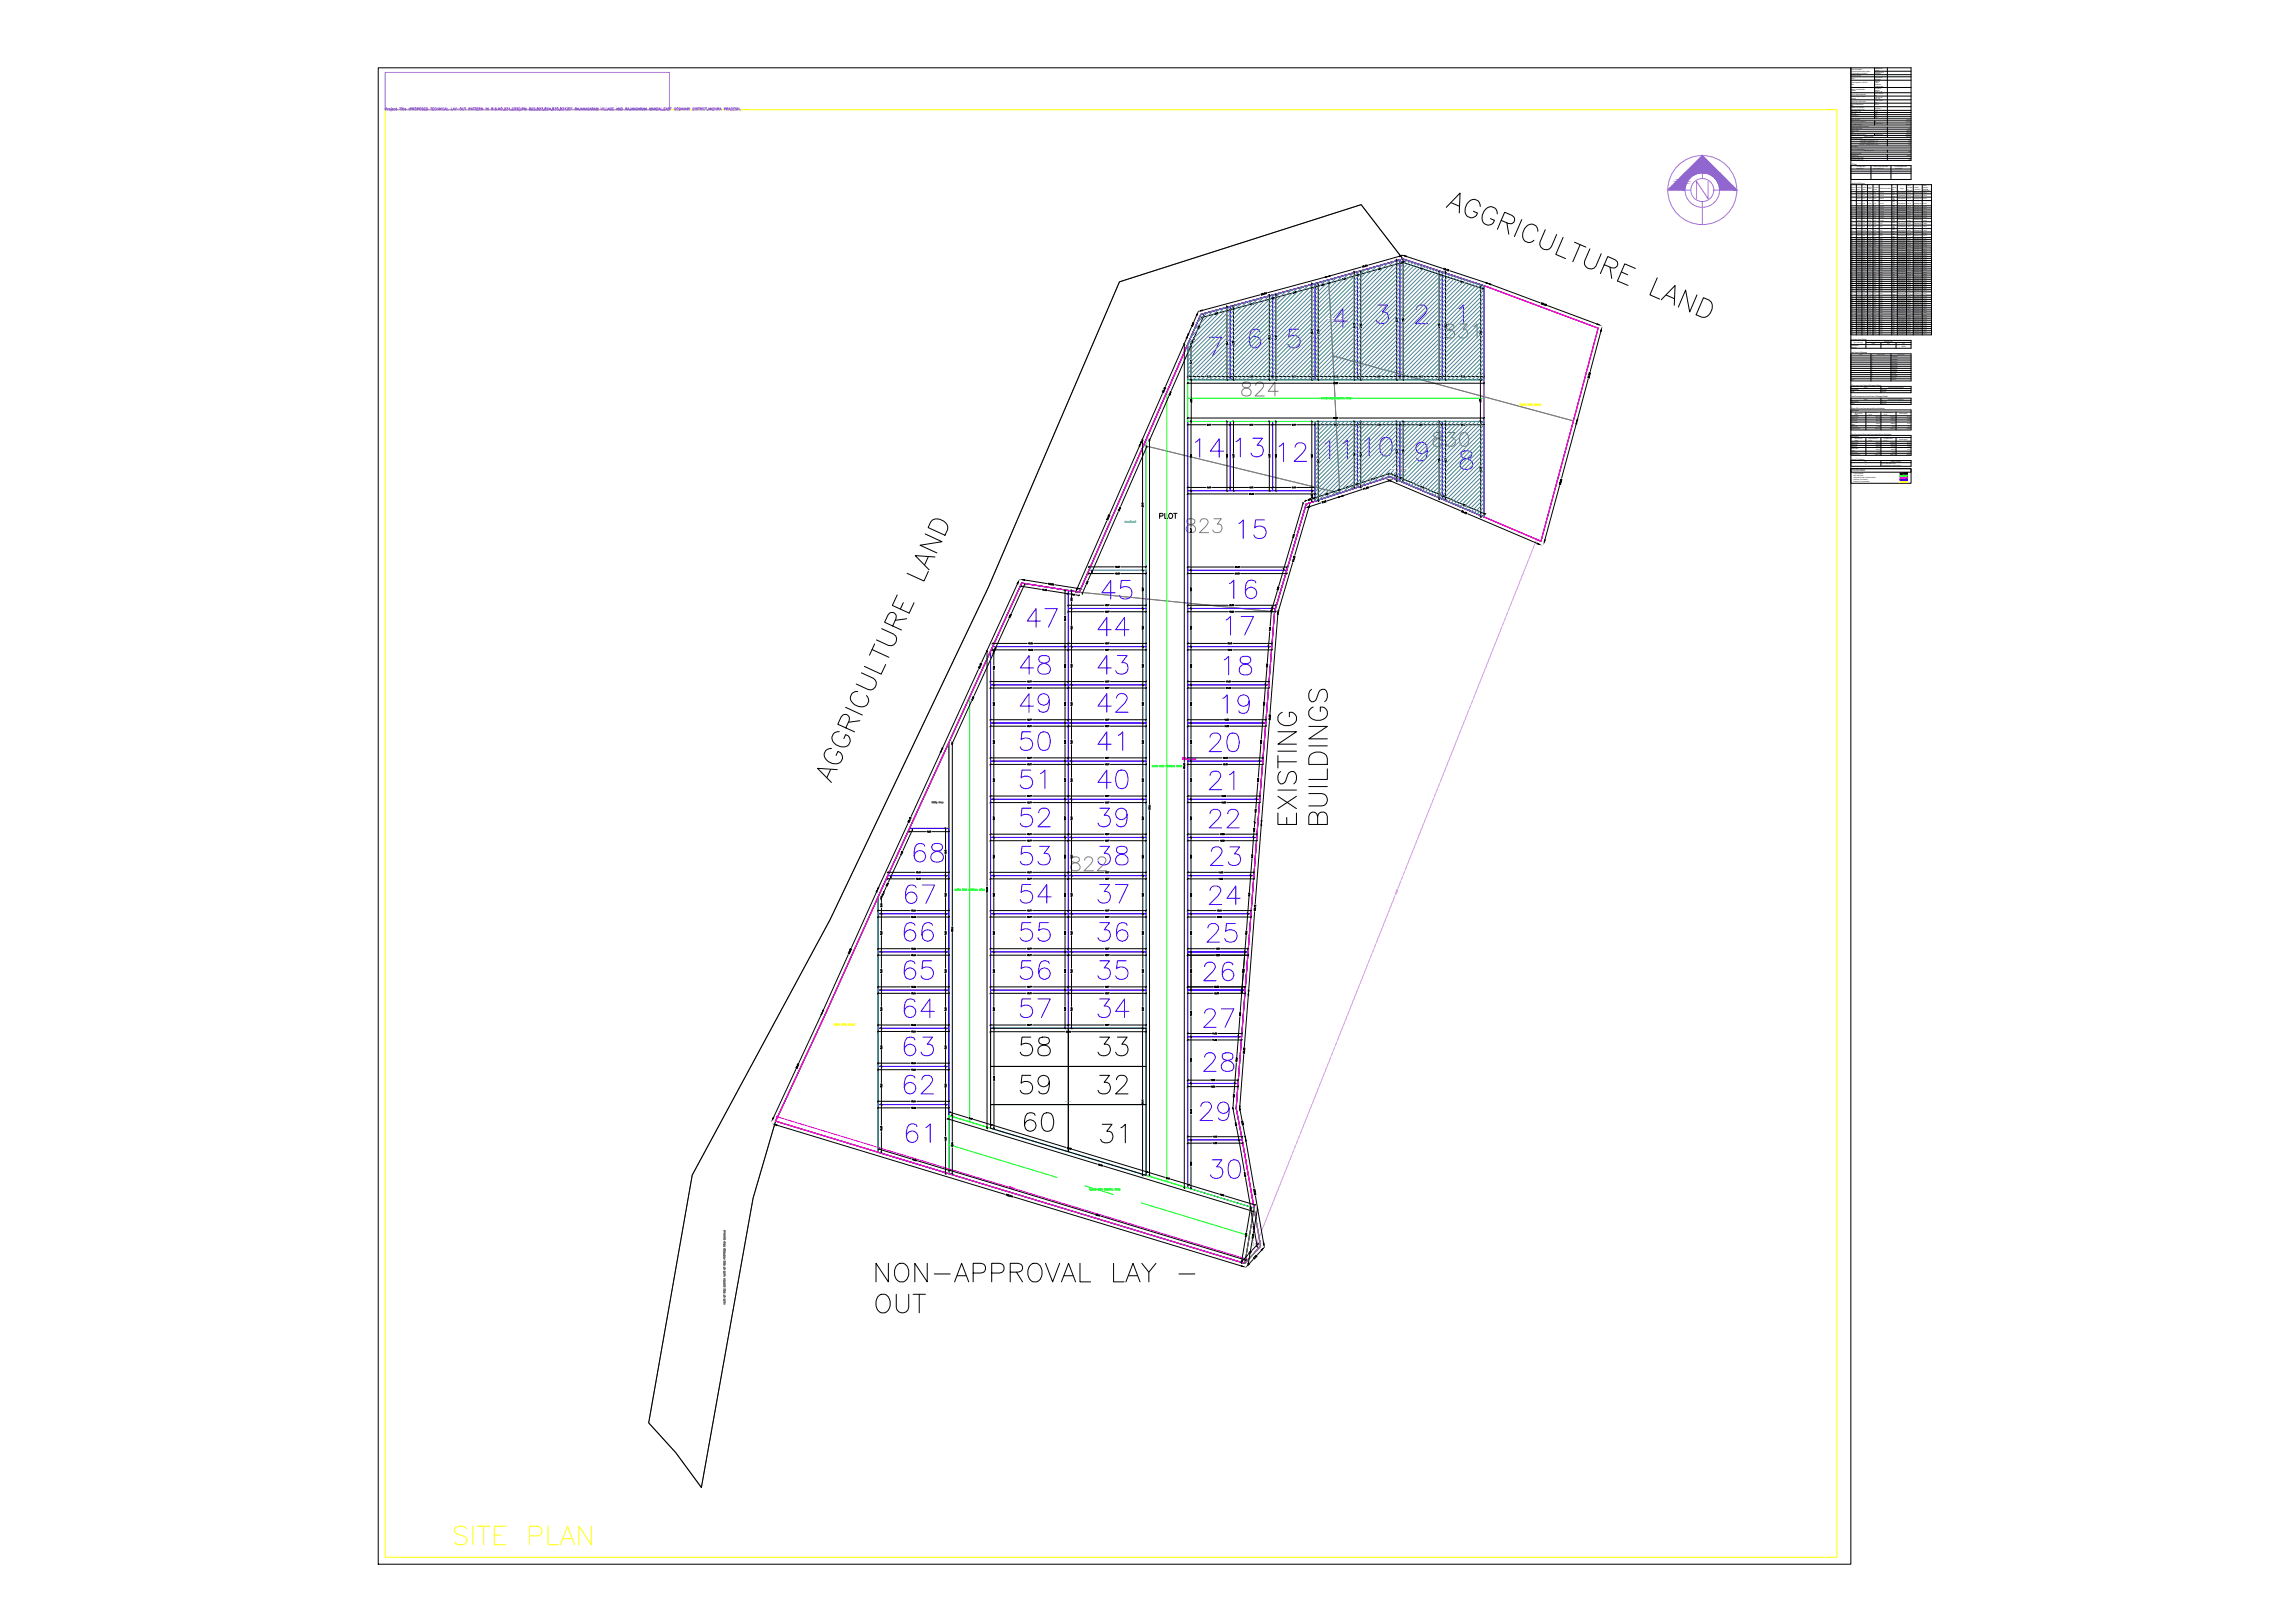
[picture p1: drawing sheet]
<svg xmlns="http://www.w3.org/2000/svg" width="1189mm" height="841mm" viewBox="0 0 1189 841" stroke-linecap="round" stroke-linejoin="round" font-family="sans-serif">
<defs><g id="words">
<g font-size="15" fill="#3f00ff">
<text x="641" y="280">15</text>
<text x="469" y="593">61</text>
</g>
<g font-size="15">
<text x="532" y="326">47</text>
<text x="568" y="331">44</text>
<text x="528" y="351">48</text>
<text x="568" y="351">43</text>
<text x="528" y="370">49</text>
<text x="568" y="370">42</text>
<text x="528" y="390">50</text>
<text x="568" y="390">41</text>
<text x="626" y="411">21</text>
<text x="626" y="430">22</text>
<text x="473" y="448">68</text>
<text x="468" y="470">67</text>
<text x="623" y="534">27</text>
</g>
<text font-size="15" fill="#ff0" x="235" y="802">SITE PLAN</text>
<g font-size="14.6">
<text x="618" y="238">14</text>
<text x="640" y="238">13</text>
<text x="686" y="239">11</text>
<text x="706" y="237">10</text>
<text x="662" y="240">12</text>
<text x="570" y="312">45</text>
<text x="636" y="312">16</text>
<text x="635" y="330">17</text>
<text x="634" y="351">18</text>
<text x="633" y="371">19</text>
<text x="626" y="391">20</text>
<text x="528" y="410">51</text>
<text x="568" y="410">40</text>
<text x="528" y="430">52</text>
<text x="568" y="430">39</text>
<text x="528" y="449">53</text>
<text x="568" y="449">38</text>
<text x="627" y="450">23</text>
<text x="528" y="469">54</text>
<text x="568" y="469">37</text>
<text x="626" y="470">24</text>
<text x="468" y="489">66</text>
<text x="528" y="489">55</text>
<text x="568" y="489">36</text>
<text x="625" y="489">25</text>
<text x="468" y="509">65</text>
<text x="528" y="509">56</text>
<text x="568" y="509">35</text>
<text x="623" y="509">26</text>
<text x="468" y="528">64</text>
<text x="528" y="528">57</text>
<text x="568" y="528">34</text>
<text x="468" y="548">63</text>
<text x="528" y="548">58</text>
<text x="568" y="548">33</text>
<text x="623" y="556">28</text>
<text x="468" y="568">62</text>
<text x="528" y="568">59</text>
<text x="568" y="568">32</text>
<text x="621" y="582">29</text>
<text x="530" y="587">60</text>
<text x="569" y="593">31</text>
<text x="627" y="612">30</text>
</g>
<g font-size="11.9">
<text x="614" y="277">823</text>
<text x="554" y="453">822</text>
</g>
<g font-size="11.5">
<text x="748" y="176">831</text>
<text x="643" y="206">824</text>
<text x="742" y="232">830</text>
</g>
<text font-size="5.7" x="600" y="270">PLOT</text>
<text font-size="1.2" x="960" y="244">COLOR INDEX</text>
<g font-size="1">
<text x="959" y="86">LTP Info</text>
<text x="959" y="95">Individual Plot Area</text>
<text x="959" y="176">Mortgage Area Details</text>
<text x="959" y="183">Land Area to Mortgage</text>
<text x="959" y="200">Village wise Land Area to Mortgage Details</text>
<text x="959" y="206">GramPanchayat wise Land Area to Mortgage Details</text>
<text x="959" y="212">Village Wise Land use analysis/Area distribution</text>
<text x="959" y="225">GramPanchayat Wise Land use analysis/Area distribution</text>
<text x="959" y="238">General Conditions</text>
</g>
<g font-size="1" fill="#4a8395">
<text x="688" y="166">Land Area to Mortgage</text>
<text x="721" y="243">Land Area to Mortgage</text>
</g>
<text font-size="1" fill="#0ff" x="552" y="571">Amenity</text>
<text font-size="1" fill="#83954a" x="650" y="646" transform="rotate(-90 650 646)">ROAD WIDENING AREA</text>
<g font-size=".8">
<text x="972" y="36">VERSION NO.:</text>
<text x="959" y="37">RAJAMAHENDRAVARAM URBAN</text>
<text x="959" y="38">DEVELOPMENT AUTHORITY</text>
<text x="959" y="40">PROJECT DETAIL :</text>
<text x="959" y="41">BA No. : -</text>
<text x="959" y="36">AREA STATEMENT:</text>
<text x="972" y="37">1.101.92</text>
<text x="972" y="40">Proposed Use :</text>
<text x="972" y="41">Residential</text>
<text x="972" y="39">25/06/2025</text>
<text x="972" y="38">VERSION DATE:</text>
<text x="959" y="43">Invoke Department : AP DTCP</text>
<text x="959" y="44">ULBs</text>
<text x="959" y="46">Region : RAJAHMUNDRY</text>
<text x="959" y="47">REGION</text>
<text x="972" y="42">Proposed</text>
<text x="972" y="44">Residential</text>
<text x="972" y="46">Plot Near by</text>
<text x="972" y="47">Religious</text>
<text x="972" y="48">Structure : NA</text>
<text x="972" y="43">Activity :</text>
<text x="972" y="45">Apartment Bldg</text>
<text x="959" y="49">District : EAST GODAVARI</text>
<text x="959" y="51">Proposal</text>
<text x="959" y="53">Project Type : Open Layout</text>
<text x="959" y="51">Application Type : General</text>
<text x="972" y="49">Land Use Zone :</text>
<text x="972" y="50">NA</text>
<text x="972" y="51">Land Sub Use</text>
<text x="972" y="51">Zone : NA</text>
<text x="972" y="53">Width : -</text>
<text x="972" y="52">Abutting Road</text>
<text x="959" y="54">Nature of Development :</text>
<text x="959" y="55">New</text>
<text x="959" y="56">Location : GP other than</text>
<text x="959" y="57">UDA Area (Under DTCP)</text>
<text x="959" y="58">Sub Location : NA</text>
<text x="959" y="59">ZDP : NA</text>
<text x="972" y="55">Plot No. : -</text>
<text x="972" y="56">Survey No. : -</text>
<text x="972" y="58">North : -</text>
<text x="972" y="59">South : -</text>
<text x="959" y="65">NET AREA OF PLOT</text>
<text x="959" y="66">Deduction for Balance Plot Area</text>
<text x="959" y="60">Village Name : -</text>
<text x="959" y="62">AREA DETAILS :</text>
<text x="959" y="63">AREA OF PLOT (Minimum)</text>
<text x="972" y="60">East : -</text>
<text x="972" y="61">West : -</text>
<text x="972" y="63">(A)</text>
<text x="972" y="64">(A-Deductions)</text>
<text x="988" y="63">15353.63</text>
<text x="988" y="65">15353.63</text>
<text x="988" y="62">SQ.MT.</text>
<text x="959" y="67">Road Widening Area</text>
<text x="959" y="70">BALANCE AREA OF PLOT</text>
<text x="959" y="68">Amenity Area</text>
<text x="959" y="69">Total</text>
<text x="966" y="71">Vacant Plot Area</text>
<text x="972" y="70">(A-Deductions)</text>
<text x="988" y="70">14270.25</text>
<text x="988" y="71">15353.63</text>
<text x="988" y="68">1066.75</text>
<text x="988" y="69">1083.38</text>
<text x="989" y="67">16.63</text>
<text x="959" y="72">COVERAGE CHECK</text>
<text x="959" y="76">BUA CHECK</text>
<text x="959" y="78">BUILT UP AREA CHECK</text>
<text x="963" y="75">Total Prop. Coverage Area ( 0.00 % )</text>
<text x="964" y="73">Permissible Coverage area (- %)</text>
<text x="964" y="74">Proposed Coverage Area ( - % )</text>
<text x="989" y="73">0.00</text>
<text x="989" y="74">0.00</text>
<text x="989" y="75">0.00</text>
<text x="959" y="80">Parking Area Check</text>
<text x="959" y="81">Parking Area</text>
<text x="959" y="82">Required Parking Area</text>
<text x="959" y="83">Proposed Parking Area</text>
<text x="966" y="78">Total BuiltUp Area</text>
<text x="988" y="81">SQ.MT.</text>
<text x="989" y="79">0.00</text>
<text x="989" y="83">0.00</text>
<text x="990" y="82">-</text>
<text x="962" y="87">LTP NAME AND</text>
<text x="962" y="87">SIGNATURE</text>
<text x="971" y="87">STRUCTURAL ENG NAME</text>
<text x="971" y="87">AND SIGNATURE</text>
<text x="982" y="87">BUILDER NAME AND</text>
<text x="982" y="87">SIGNATURE</text>
<text x="960" y="97">IndPlot</text>
<text x="960" y="100">1</text>
<text x="960" y="98">Name</text>
<text x="960" y="102">2</text>
<text x="962" y="97">IndPlot</text>
<text x="962" y="100">195.12</text>
<text x="963" y="102">226.39</text>
<text x="963" y="98">Area</text>
<text x="965" y="97">IndPlot</text>
<text x="965" y="98">Width</text>
<text x="965" y="100">8.97</text>
<text x="965" y="102">9.15</text>
<text x="968" y="97">IndPlot</text>
<text x="968" y="98">Depth</text>
<text x="968" y="100">21.76</text>
<text x="968" y="102">24.76</text>
<text x="971" y="98">Road</text>
<text x="971" y="100">9.00</text>
<text x="971" y="102">9.00</text>
<text x="971" y="97">Abutting</text>
<text x="974" y="98">MORTGAGE AREA</text>
<text x="974" y="100">195.12</text>
<text x="974" y="102">226.39</text>
<text x="981" y="98">No</text>
<text x="981" y="97">Survey</text>
<text x="981" y="100">831</text>
<text x="981" y="101">831,</text>
<text x="984" y="100">Rajanagaram</text>
<text x="984" y="101">Rajanagaram</text>
<text x="985" y="98">Village</text>
<text x="988" y="100">195.12</text>
<text x="988" y="97">FALLING</text>
<text x="988" y="98">IN</text>
<text x="988" y="96">AREA</text>
<text x="988" y="99">VILLAGE</text>
<text x="988" y="102">226.39</text>
<text x="992" y="100">Rajanagaram</text>
<text x="992" y="101">Rajanagaram</text>
<text x="992" y="97">GRAM</text>
<text x="992" y="98">PNCHYAT</text>
<text x="997" y="97">FALLING</text>
<text x="997" y="98">IN GRAM</text>
<text x="997" y="99">PANCHAYAT</text>
<text x="997" y="100">195.12</text>
<text x="997" y="102">226.39</text>
<text x="997" y="96">AREA</text>
<text x="960" y="103">3</text>
<text x="960" y="107">5</text>
<text x="960" y="106">4</text>
<text x="962" y="107">178.52</text>
<text x="963" y="103">224.91</text>
<text x="963" y="106">201.36</text>
<text x="965" y="103">9.15</text>
<text x="965" y="106">9.15</text>
<text x="965" y="107">9.15</text>
<text x="968" y="107">19.51</text>
<text x="968" y="103">24.58</text>
<text x="968" y="106">22.00</text>
<text x="971" y="103">9.00</text>
<text x="971" y="106">9.00</text>
<text x="971" y="107">9.00</text>
<text x="974" y="107">178.52</text>
<text x="974" y="103">224.91</text>
<text x="974" y="106">201.36</text>
<text x="981" y="102">830</text>
<text x="981" y="103">831,</text>
<text x="981" y="104">830</text>
<text x="981" y="105">831,</text>
<text x="981" y="106">824,</text>
<text x="981" y="107">830</text>
<text x="981" y="107">824</text>
<text x="984" y="103">Rajanagaram</text>
<text x="984" y="105">Rajanagaram</text>
<text x="984" y="107">Rajanagaram</text>
<text x="988" y="107">178.52</text>
<text x="988" y="103">224.91</text>
<text x="988" y="106">201.36</text>
<text x="992" y="103">Rajanagaram</text>
<text x="992" y="105">Rajanagaram</text>
<text x="992" y="107">Rajanagaram</text>
<text x="997" y="107">178.52</text>
<text x="997" y="103">224.91</text>
<text x="997" y="106">201.36</text>
<text x="960" y="113">10</text>
<text x="960" y="109">6</text>
<text x="960" y="110">7</text>
<text x="960" y="111">8</text>
<text x="960" y="112">9</text>
<text x="962" y="109">155.91</text>
<text x="962" y="110">125.30</text>
<text x="962" y="111">167.34</text>
<text x="962" y="112">135.45</text>
<text x="962" y="113">118.09</text>
<text x="965" y="109">9.15</text>
<text x="965" y="110">9.15</text>
<text x="965" y="111">8.97</text>
<text x="965" y="112">9.15</text>
<text x="965" y="113">9.15</text>
<text x="968" y="109">17.04</text>
<text x="968" y="110">14.57</text>
<text x="968" y="111">18.67</text>
<text x="968" y="112">14.80</text>
<text x="968" y="113">12.71</text>
<text x="971" y="109">9.00</text>
<text x="971" y="110">9.00</text>
<text x="971" y="111">9.00</text>
<text x="971" y="112">9.00</text>
<text x="971" y="113">9.00</text>
<text x="974" y="109">155.91</text>
<text x="974" y="110">125.30</text>
<text x="974" y="111">167.34</text>
<text x="974" y="112">135.45</text>
<text x="974" y="113">118.09</text>
<text x="981" y="109">824</text>
<text x="981" y="110">824</text>
<text x="981" y="111">830</text>
<text x="981" y="112">830</text>
<text x="981" y="113">830</text>
<text x="981" y="114">824,</text>
<text x="984" y="108">Rajanagaram</text>
<text x="984" y="110">Rajanagaram</text>
<text x="984" y="111">Rajanagaram</text>
<text x="984" y="112">Rajanagaram</text>
<text x="984" y="113">Rajanagaram</text>
<text x="988" y="109">155.91</text>
<text x="988" y="110">125.30</text>
<text x="988" y="111">167.34</text>
<text x="988" y="112">135.45</text>
<text x="988" y="113">118.09</text>
<text x="992" y="108">Rajanagaram</text>
<text x="992" y="110">Rajanagaram</text>
<text x="992" y="111">Rajanagaram</text>
<text x="992" y="112">Rajanagaram</text>
<text x="992" y="113">Rajanagaram</text>
<text x="997" y="109">155.91</text>
<text x="997" y="110">125.30</text>
<text x="997" y="111">167.34</text>
<text x="997" y="112">135.45</text>
<text x="997" y="113">118.09</text>
<text x="960" y="114">11</text>
<text x="960" y="116">12</text>
<text x="960" y="118">13</text>
<text x="960" y="120">14</text>
<text x="962" y="114">143.60</text>
<text x="962" y="116">136.60</text>
<text x="962" y="118">136.60</text>
<text x="962" y="120">136.60</text>
<text x="965" y="120">14.93</text>
<text x="965" y="114">9.15</text>
<text x="965" y="116">9.15</text>
<text x="965" y="118">9.15</text>
<text x="968" y="114">15.69</text>
<text x="968" y="116">14.93</text>
<text x="968" y="118">14.93</text>
<text x="968" y="120">9.15</text>
<text x="971" y="114">9.00</text>
<text x="971" y="116">9.00</text>
<text x="971" y="118">9.00</text>
<text x="971" y="120">9.00</text>
<text x="974" y="114">143.60</text>
<text x="974" y="116">0.00</text>
<text x="974" y="118">0.00</text>
<text x="974" y="120">0.00</text>
<text x="981" y="115">830</text>
<text x="981" y="116">824,</text>
<text x="981" y="117">823</text>
<text x="981" y="117">824,</text>
<text x="981" y="118">823</text>
<text x="981" y="119">824,</text>
<text x="984" y="114">Rajanagaram</text>
<text x="984" y="116">Rajanagaram</text>
<text x="984" y="118">Rajanagaram</text>
<text x="984" y="120">Rajanagaram</text>
<text x="988" y="114">143.60</text>
<text x="988" y="116">136.60</text>
<text x="988" y="118">136.60</text>
<text x="988" y="120">136.60</text>
<text x="992" y="114">Rajanagaram</text>
<text x="992" y="116">Rajanagaram</text>
<text x="992" y="118">Rajanagaram</text>
<text x="992" y="120">Rajanagaram</text>
<text x="997" y="114">143.60</text>
<text x="997" y="116">136.60</text>
<text x="997" y="118">136.60</text>
<text x="997" y="120">136.60</text>
<text x="960" y="121">15</text>
<text x="960" y="122">16</text>
<text x="960" y="124">17</text>
<text x="960" y="125">18</text>
<text x="962" y="122">165.75</text>
<text x="962" y="124">151.91</text>
<text x="962" y="125">146.51</text>
<text x="963" y="121">413.46</text>
<text x="965" y="121">17.17</text>
<text x="965" y="122">8.23</text>
<text x="965" y="124">8.23</text>
<text x="965" y="125">8.23</text>
<text x="968" y="124">18.45</text>
<text x="968" y="125">17.80</text>
<text x="968" y="121">23.87</text>
<text x="968" y="122">20.14</text>
<text x="971" y="121">9.00</text>
<text x="971" y="122">9.00</text>
<text x="971" y="124">9.00</text>
<text x="971" y="125">9.00</text>
<text x="974" y="121">0.00</text>
<text x="974" y="122">0.00</text>
<text x="974" y="124">0.00</text>
<text x="974" y="125">0.00</text>
<text x="981" y="120">823</text>
<text x="981" y="121">823</text>
<text x="981" y="122">822,</text>
<text x="981" y="123">823</text>
<text x="981" y="124">822</text>
<text x="981" y="125">822</text>
<text x="984" y="121">Rajanagaram</text>
<text x="984" y="122">Rajanagaram</text>
<text x="984" y="124">Rajanagaram</text>
<text x="984" y="125">Rajanagaram</text>
<text x="984" y="126">Rajanagaram</text>
<text x="988" y="122">165.75</text>
<text x="988" y="124">151.91</text>
<text x="988" y="125">146.51</text>
<text x="988" y="121">413.46</text>
<text x="992" y="121">Rajanagaram</text>
<text x="992" y="122">Rajanagaram</text>
<text x="992" y="124">Rajanagaram</text>
<text x="992" y="125">Rajanagaram</text>
<text x="992" y="126">Rajanagaram</text>
<text x="997" y="122">165.75</text>
<text x="997" y="124">151.91</text>
<text x="997" y="125">146.51</text>
<text x="997" y="121">413.46</text>
<text x="960" y="126">19</text>
<text x="960" y="127">20</text>
<text x="960" y="128">21</text>
<text x="960" y="129">22</text>
<text x="960" y="130">23</text>
<text x="960" y="131">24</text>
<text x="962" y="126">141.17</text>
<text x="962" y="127">135.83</text>
<text x="962" y="128">130.49</text>
<text x="962" y="129">125.17</text>
<text x="962" y="130">119.97</text>
<text x="962" y="131">114.82</text>
<text x="965" y="126">8.23</text>
<text x="965" y="127">8.23</text>
<text x="965" y="128">8.23</text>
<text x="965" y="129">8.23</text>
<text x="965" y="130">8.23</text>
<text x="965" y="131">8.23</text>
<text x="968" y="126">17.15</text>
<text x="968" y="127">16.50</text>
<text x="968" y="128">15.86</text>
<text x="968" y="129">15.21</text>
<text x="968" y="130">14.58</text>
<text x="968" y="131">13.95</text>
<text x="971" y="126">9.00</text>
<text x="971" y="127">9.00</text>
<text x="971" y="128">9.00</text>
<text x="971" y="129">9.00</text>
<text x="971" y="130">9.00</text>
<text x="971" y="131">9.00</text>
<text x="974" y="126">0.00</text>
<text x="974" y="127">0.00</text>
<text x="974" y="128">0.00</text>
<text x="974" y="129">0.00</text>
<text x="974" y="130">0.00</text>
<text x="974" y="131">0.00</text>
<text x="981" y="126">822</text>
<text x="981" y="127">822</text>
<text x="981" y="128">822</text>
<text x="981" y="129">822</text>
<text x="981" y="130">822</text>
<text x="981" y="131">822</text>
<text x="984" y="127">Rajanagaram</text>
<text x="984" y="128">Rajanagaram</text>
<text x="984" y="129">Rajanagaram</text>
<text x="984" y="130">Rajanagaram</text>
<text x="984" y="131">Rajanagaram</text>
<text x="988" y="126">141.17</text>
<text x="988" y="127">135.83</text>
<text x="988" y="128">130.49</text>
<text x="988" y="129">125.17</text>
<text x="988" y="130">119.97</text>
<text x="988" y="131">114.82</text>
<text x="992" y="127">Rajanagaram</text>
<text x="992" y="128">Rajanagaram</text>
<text x="992" y="129">Rajanagaram</text>
<text x="992" y="130">Rajanagaram</text>
<text x="992" y="131">Rajanagaram</text>
<text x="997" y="126">141.17</text>
<text x="997" y="127">135.83</text>
<text x="997" y="128">130.49</text>
<text x="997" y="129">125.17</text>
<text x="997" y="130">119.97</text>
<text x="997" y="131">114.82</text>
<text x="960" y="133">25</text>
<text x="960" y="134">26</text>
<text x="960" y="135">26</text>
<text x="960" y="136">27</text>
<text x="960" y="137">28</text>
<text x="960" y="138">29</text>
<text x="962" y="133">109.66</text>
<text x="962" y="134">104.50</text>
<text x="962" y="135">104.50</text>
<text x="962" y="136">120.72</text>
<text x="962" y="137">112.98</text>
<text x="962" y="138">132.81</text>
<text x="965" y="136">10.06</text>
<text x="965" y="137">10.06</text>
<text x="965" y="138">12.19</text>
<text x="965" y="133">8.23</text>
<text x="965" y="134">8.23</text>
<text x="965" y="135">8.23</text>
<text x="968" y="133">13.32</text>
<text x="968" y="134">12.70</text>
<text x="968" y="135">12.70</text>
<text x="968" y="136">12.00</text>
<text x="968" y="137">11.23</text>
<text x="968" y="138">10.58</text>
<text x="971" y="133">9.00</text>
<text x="971" y="134">9.00</text>
<text x="971" y="135">9.00</text>
<text x="971" y="136">9.00</text>
<text x="971" y="137">9.00</text>
<text x="971" y="138">9.00</text>
<text x="974" y="133">0.00</text>
<text x="974" y="134">0.00</text>
<text x="974" y="135">0.00</text>
<text x="974" y="136">0.00</text>
<text x="974" y="137">0.00</text>
<text x="974" y="138">0.00</text>
<text x="981" y="133">822</text>
<text x="981" y="134">822</text>
<text x="981" y="135">822</text>
<text x="981" y="136">822</text>
<text x="981" y="137">822</text>
<text x="981" y="138">822</text>
<text x="984" y="132">Rajanagaram</text>
<text x="984" y="134">Rajanagaram</text>
<text x="984" y="135">Rajanagaram</text>
<text x="984" y="136">Rajanagaram</text>
<text x="984" y="137">Rajanagaram</text>
<text x="984" y="138">Rajanagaram</text>
<text x="988" y="133">109.66</text>
<text x="988" y="134">104.50</text>
<text x="988" y="135">104.50</text>
<text x="988" y="136">120.72</text>
<text x="988" y="137">112.98</text>
<text x="988" y="138">132.81</text>
<text x="992" y="132">Rajanagaram</text>
<text x="992" y="134">Rajanagaram</text>
<text x="992" y="135">Rajanagaram</text>
<text x="992" y="136">Rajanagaram</text>
<text x="992" y="137">Rajanagaram</text>
<text x="992" y="138">Rajanagaram</text>
<text x="997" y="133">109.66</text>
<text x="997" y="134">104.50</text>
<text x="997" y="135">104.50</text>
<text x="997" y="136">120.72</text>
<text x="997" y="137">112.98</text>
<text x="997" y="138">132.81</text>
<text x="960" y="139">30</text>
<text x="960" y="140">34</text>
<text x="960" y="141">35</text>
<text x="960" y="142">36</text>
<text x="960" y="143">37</text>
<text x="962" y="139">160.24</text>
<text x="962" y="140">138.02</text>
<text x="962" y="141">138.02</text>
<text x="962" y="142">138.02</text>
<text x="962" y="143">138.02</text>
<text x="965" y="139">14.93</text>
<text x="965" y="140">8.23</text>
<text x="965" y="141">8.23</text>
<text x="965" y="142">8.23</text>
<text x="965" y="143">8.23</text>
<text x="968" y="139">13.08</text>
<text x="968" y="140">16.77</text>
<text x="968" y="141">16.77</text>
<text x="968" y="142">16.77</text>
<text x="968" y="143">16.77</text>
<text x="971" y="139">9.00</text>
<text x="971" y="140">9.00</text>
<text x="971" y="141">9.00</text>
<text x="971" y="142">9.00</text>
<text x="971" y="143">9.00</text>
<text x="974" y="139">0.00</text>
<text x="974" y="140">0.00</text>
<text x="974" y="141">0.00</text>
<text x="974" y="142">0.00</text>
<text x="974" y="143">0.00</text>
<text x="981" y="139">822</text>
<text x="981" y="140">822</text>
<text x="981" y="141">822</text>
<text x="981" y="142">822</text>
<text x="981" y="143">822</text>
<text x="984" y="139">Rajanagaram</text>
<text x="984" y="140">Rajanagaram</text>
<text x="984" y="141">Rajanagaram</text>
<text x="984" y="142">Rajanagaram</text>
<text x="984" y="143">Rajanagaram</text>
<text x="988" y="139">160.24</text>
<text x="988" y="140">138.02</text>
<text x="988" y="141">138.02</text>
<text x="988" y="142">138.02</text>
<text x="988" y="143">138.02</text>
<text x="992" y="139">Rajanagaram</text>
<text x="992" y="140">Rajanagaram</text>
<text x="992" y="141">Rajanagaram</text>
<text x="992" y="142">Rajanagaram</text>
<text x="992" y="143">Rajanagaram</text>
<text x="997" y="139">160.24</text>
<text x="997" y="140">138.02</text>
<text x="997" y="141">138.02</text>
<text x="997" y="142">138.02</text>
<text x="997" y="143">138.02</text>
<text x="960" y="144">38</text>
<text x="960" y="146">39</text>
<text x="960" y="147">40</text>
<text x="960" y="148">41</text>
<text x="960" y="149">42</text>
<text x="960" y="150">43</text>
<text x="962" y="144">138.02</text>
<text x="962" y="146">138.02</text>
<text x="962" y="147">138.02</text>
<text x="962" y="148">138.02</text>
<text x="962" y="149">138.02</text>
<text x="962" y="150">138.02</text>
<text x="965" y="144">8.23</text>
<text x="965" y="146">8.23</text>
<text x="965" y="147">8.23</text>
<text x="965" y="148">8.23</text>
<text x="965" y="149">8.23</text>
<text x="965" y="150">8.23</text>
<text x="968" y="144">16.77</text>
<text x="968" y="146">16.77</text>
<text x="968" y="147">16.77</text>
<text x="968" y="148">16.77</text>
<text x="968" y="149">16.77</text>
<text x="968" y="150">16.77</text>
<text x="971" y="144">9.00</text>
<text x="971" y="146">9.00</text>
<text x="971" y="147">9.00</text>
<text x="971" y="148">9.00</text>
<text x="971" y="149">9.00</text>
<text x="971" y="150">9.00</text>
<text x="974" y="144">0.00</text>
<text x="974" y="146">0.00</text>
<text x="974" y="147">0.00</text>
<text x="974" y="148">0.00</text>
<text x="974" y="149">0.00</text>
<text x="974" y="150">0.00</text>
<text x="981" y="144">822</text>
<text x="981" y="146">822</text>
<text x="981" y="147">822</text>
<text x="981" y="148">822</text>
<text x="981" y="149">822</text>
<text x="981" y="150">822</text>
<text x="984" y="144">Rajanagaram</text>
<text x="984" y="145">Rajanagaram</text>
<text x="984" y="147">Rajanagaram</text>
<text x="984" y="148">Rajanagaram</text>
<text x="984" y="149">Rajanagaram</text>
<text x="984" y="150">Rajanagaram</text>
<text x="988" y="144">138.02</text>
<text x="988" y="146">138.02</text>
<text x="988" y="147">138.02</text>
<text x="988" y="148">138.02</text>
<text x="988" y="149">138.02</text>
<text x="988" y="150">138.02</text>
<text x="992" y="144">Rajanagaram</text>
<text x="992" y="145">Rajanagaram</text>
<text x="992" y="147">Rajanagaram</text>
<text x="992" y="148">Rajanagaram</text>
<text x="992" y="149">Rajanagaram</text>
<text x="992" y="150">Rajanagaram</text>
<text x="997" y="144">138.02</text>
<text x="997" y="146">138.02</text>
<text x="997" y="147">138.02</text>
<text x="997" y="148">138.02</text>
<text x="997" y="149">138.02</text>
<text x="997" y="150">138.02</text>
<text x="960" y="151">44</text>
<text x="960" y="152">45</text>
<text x="960" y="154">47</text>
<text x="960" y="155">48</text>
<text x="960" y="156">49</text>
<text x="962" y="151">138.02</text>
<text x="962" y="152">122.37</text>
<text x="962" y="154">172.86</text>
<text x="962" y="155">137.79</text>
<text x="962" y="156">138.02</text>
<text x="965" y="154">13.72</text>
<text x="965" y="151">8.23</text>
<text x="965" y="152">8.23</text>
<text x="965" y="155">7.24</text>
<text x="965" y="156">8.23</text>
<text x="968" y="151">16.77</text>
<text x="968" y="152">14.13</text>
<text x="968" y="154">16.32</text>
<text x="968" y="155">16.77</text>
<text x="968" y="156">16.77</text>
<text x="971" y="151">9.00</text>
<text x="971" y="152">9.00</text>
<text x="971" y="154">0.00</text>
<text x="971" y="155">9.00</text>
<text x="971" y="156">9.00</text>
<text x="974" y="151">0.00</text>
<text x="974" y="152">0.00</text>
<text x="974" y="154">0.00</text>
<text x="974" y="155">0.00</text>
<text x="974" y="156">0.00</text>
<text x="981" y="151">822</text>
<text x="981" y="152">822,</text>
<text x="981" y="153">823</text>
<text x="981" y="154">822</text>
<text x="981" y="155">822</text>
<text x="981" y="156">822</text>
<text x="984" y="151">Rajanagaram</text>
<text x="984" y="152">Rajanagaram</text>
<text x="984" y="154">Rajanagaram</text>
<text x="984" y="155">Rajanagaram</text>
<text x="984" y="156">Rajanagaram</text>
<text x="988" y="151">138.02</text>
<text x="988" y="152">122.37</text>
<text x="988" y="154">172.86</text>
<text x="988" y="155">137.79</text>
<text x="988" y="156">138.02</text>
<text x="992" y="151">Rajanagaram</text>
<text x="992" y="152">Rajanagaram</text>
<text x="992" y="154">Rajanagaram</text>
<text x="992" y="155">Rajanagaram</text>
<text x="992" y="156">Rajanagaram</text>
<text x="997" y="151">138.02</text>
<text x="997" y="152">122.37</text>
<text x="997" y="154">172.86</text>
<text x="997" y="155">137.79</text>
<text x="997" y="156">138.02</text>
<text x="960" y="157">50</text>
<text x="960" y="158">51</text>
<text x="960" y="159">52</text>
<text x="960" y="160">53</text>
<text x="960" y="161">54</text>
<text x="962" y="157">138.02</text>
<text x="962" y="158">138.02</text>
<text x="962" y="159">138.02</text>
<text x="962" y="160">138.02</text>
<text x="962" y="161">138.02</text>
<text x="965" y="157">8.23</text>
<text x="965" y="158">8.23</text>
<text x="965" y="159">8.23</text>
<text x="965" y="160">8.23</text>
<text x="965" y="161">8.23</text>
<text x="968" y="157">16.77</text>
<text x="968" y="158">16.77</text>
<text x="968" y="159">16.77</text>
<text x="968" y="160">16.77</text>
<text x="968" y="161">16.77</text>
<text x="971" y="157">9.00</text>
<text x="971" y="158">9.00</text>
<text x="971" y="159">9.00</text>
<text x="971" y="160">9.00</text>
<text x="971" y="161">9.00</text>
<text x="974" y="157">0.00</text>
<text x="974" y="158">0.00</text>
<text x="974" y="159">0.00</text>
<text x="974" y="160">0.00</text>
<text x="974" y="161">0.00</text>
<text x="981" y="157">822</text>
<text x="981" y="158">822</text>
<text x="981" y="159">822</text>
<text x="981" y="160">822</text>
<text x="981" y="161">822</text>
<text x="984" y="157">Rajanagaram</text>
<text x="984" y="158">Rajanagaram</text>
<text x="984" y="159">Rajanagaram</text>
<text x="984" y="160">Rajanagaram</text>
<text x="984" y="161">Rajanagaram</text>
<text x="988" y="157">138.02</text>
<text x="988" y="158">138.02</text>
<text x="988" y="159">138.02</text>
<text x="988" y="160">138.02</text>
<text x="988" y="161">138.02</text>
<text x="992" y="157">Rajanagaram</text>
<text x="992" y="158">Rajanagaram</text>
<text x="992" y="159">Rajanagaram</text>
<text x="992" y="160">Rajanagaram</text>
<text x="992" y="161">Rajanagaram</text>
<text x="997" y="157">138.02</text>
<text x="997" y="158">138.02</text>
<text x="997" y="159">138.02</text>
<text x="997" y="160">138.02</text>
<text x="997" y="161">138.02</text>
<text x="960" y="162">55</text>
<text x="960" y="164">56</text>
<text x="960" y="165">57</text>
<text x="960" y="166">61</text>
<text x="960" y="167">62</text>
<text x="960" y="168">63</text>
<text x="962" y="162">138.02</text>
<text x="962" y="164">138.02</text>
<text x="962" y="165">138.02</text>
<text x="962" y="166">191.88</text>
<text x="962" y="167">125.43</text>
<text x="962" y="168">125.43</text>
<text x="965" y="166">12.54</text>
<text x="965" y="162">8.23</text>
<text x="965" y="164">8.23</text>
<text x="965" y="165">8.23</text>
<text x="965" y="167">8.23</text>
<text x="965" y="168">8.23</text>
<text x="968" y="162">16.77</text>
<text x="968" y="164">16.77</text>
<text x="968" y="165">16.77</text>
<text x="968" y="166">15.24</text>
<text x="968" y="167">15.24</text>
<text x="968" y="168">15.24</text>
<text x="971" y="162">9.00</text>
<text x="971" y="164">9.00</text>
<text x="971" y="165">9.00</text>
<text x="971" y="166">9.00</text>
<text x="971" y="167">9.00</text>
<text x="971" y="168">9.00</text>
<text x="974" y="162">0.00</text>
<text x="974" y="164">0.00</text>
<text x="974" y="165">0.00</text>
<text x="974" y="166">0.00</text>
<text x="974" y="167">0.00</text>
<text x="974" y="168">0.00</text>
<text x="981" y="162">822</text>
<text x="981" y="164">822</text>
<text x="981" y="165">822</text>
<text x="981" y="166">822</text>
<text x="981" y="167">822</text>
<text x="981" y="168">822</text>
<text x="984" y="162">Rajanagaram</text>
<text x="984" y="163">Rajanagaram</text>
<text x="984" y="165">Rajanagaram</text>
<text x="984" y="166">Rajanagaram</text>
<text x="984" y="167">Rajanagaram</text>
<text x="984" y="168">Rajanagaram</text>
<text x="988" y="162">138.02</text>
<text x="988" y="164">138.02</text>
<text x="988" y="165">138.02</text>
<text x="988" y="166">191.88</text>
<text x="988" y="167">125.43</text>
<text x="988" y="168">125.43</text>
<text x="992" y="162">Rajanagaram</text>
<text x="992" y="163">Rajanagaram</text>
<text x="992" y="165">Rajanagaram</text>
<text x="992" y="166">Rajanagaram</text>
<text x="992" y="167">Rajanagaram</text>
<text x="992" y="168">Rajanagaram</text>
<text x="997" y="162">138.02</text>
<text x="997" y="164">138.02</text>
<text x="997" y="165">138.02</text>
<text x="997" y="166">191.88</text>
<text x="997" y="167">125.43</text>
<text x="997" y="168">125.43</text>
<text x="960" y="169">64</text>
<text x="960" y="170">65</text>
<text x="960" y="171">66</text>
<text x="960" y="172">67</text>
<text x="960" y="173">68</text>
<text x="962" y="169">125.43</text>
<text x="962" y="170">125.43</text>
<text x="962" y="171">125.43</text>
<text x="962" y="172">120.67</text>
<text x="962" y="173">110.15</text>
<text x="965" y="173">10.18</text>
<text x="965" y="169">8.23</text>
<text x="965" y="170">8.23</text>
<text x="965" y="171">8.23</text>
<text x="965" y="172">8.23</text>
<text x="968" y="169">15.24</text>
<text x="968" y="170">15.24</text>
<text x="968" y="171">15.24</text>
<text x="968" y="172">15.03</text>
<text x="968" y="173">10.82</text>
<text x="971" y="169">9.00</text>
<text x="971" y="170">9.00</text>
<text x="971" y="171">9.00</text>
<text x="971" y="172">9.00</text>
<text x="971" y="173">9.00</text>
<text x="974" y="169">0.00</text>
<text x="974" y="170">0.00</text>
<text x="974" y="171">0.00</text>
<text x="974" y="172">0.00</text>
<text x="974" y="173">0.00</text>
<text x="981" y="169">822</text>
<text x="981" y="170">822</text>
<text x="981" y="171">822</text>
<text x="981" y="172">822</text>
<text x="981" y="173">822</text>
<text x="984" y="169">Rajanagaram</text>
<text x="984" y="170">Rajanagaram</text>
<text x="984" y="171">Rajanagaram</text>
<text x="984" y="172">Rajanagaram</text>
<text x="984" y="173">Rajanagaram</text>
<text x="988" y="169">125.43</text>
<text x="988" y="170">125.43</text>
<text x="988" y="171">125.43</text>
<text x="988" y="172">120.67</text>
<text x="988" y="173">110.15</text>
<text x="992" y="169">Rajanagaram</text>
<text x="992" y="170">Rajanagaram</text>
<text x="992" y="171">Rajanagaram</text>
<text x="992" y="172">Rajanagaram</text>
<text x="992" y="173">Rajanagaram</text>
<text x="997" y="169">125.43</text>
<text x="997" y="170">125.43</text>
<text x="997" y="171">125.43</text>
<text x="997" y="172">120.67</text>
<text x="997" y="173">110.15</text>
<text x="960" y="179">Land Area to</text>
<text x="961" y="178">Type of Mortgage</text>
<text x="970" y="178">Reqd</text>
<text x="971" y="180">-</text>
<text x="977" y="177">Mortgage Area</text>
<text x="978" y="178">Perm</text>
<text x="979" y="180">-</text>
<text x="985" y="180">1872.00</text>
<text x="986" y="178">Prop</text>
<text x="960" y="180">Mortgage</text>
<text x="964" y="184">Name</text>
<text x="970" y="185">11</text>
<text x="973" y="184">Ind Plot Name</text>
<text x="980" y="185">143.60069</text>
<text x="983" y="184">Ind Plot Area</text>
<text x="970" y="186">10</text>
<text x="970" y="190">1</text>
<text x="970" y="187">9</text>
<text x="970" y="188">8</text>
<text x="970" y="191">2</text>
<text x="970" y="192">5</text>
<text x="980" y="186">118.09033</text>
<text x="980" y="187">135.45317</text>
<text x="980" y="188">167.34392</text>
<text x="980" y="190">195.12032</text>
<text x="980" y="192">178.5219</text>
<text x="980" y="191">226.39166</text>
<text x="960" y="197">Total</text>
<text x="970" y="193">6</text>
<text x="970" y="194">7</text>
<text x="970" y="196">3</text>
<text x="970" y="197">-</text>
<text x="970" y="195">4</text>
<text x="980" y="193">155.90685</text>
<text x="980" y="194">125.296</text>
<text x="980" y="197">1872.00</text>
<text x="980" y="195">201.36470</text>
<text x="980" y="196">224.9147</text>
<text x="960" y="202">Rajanagaram</text>
<text x="960" y="203">Total</text>
<text x="966" y="201">Name</text>
<text x="975" y="202">1872.004</text>
<text x="975" y="203">1872.00</text>
<text x="979" y="201">Land Area to Mortgage Area</text>
<text x="960" y="208">Rajanagaram</text>
<text x="960" y="209">Total</text>
<text x="966" y="207">Name</text>
<text x="975" y="208">1872.004</text>
<text x="975" y="209">1872.00</text>
<text x="979" y="207">Land Area to Mortgage Area</text>
<text x="960" y="213">Rajanagaram</text>
<text x="961" y="215">under</text>
<text x="961" y="214">Area covered</text>
<text x="968" y="214">Proposed Area in</text>
<text x="968" y="215">sq. mt.</text>
<text x="976" y="214">Proposed Area in</text>
<text x="976" y="215">sq. yd.</text>
<text x="984" y="215">Percentage(%)</text>
<text x="960" y="216">Plotted Area</text>
<text x="960" y="217">Road Area</text>
<text x="960" y="219">Public Open</text>
<text x="960" y="220">Space</text>
<text x="960" y="221">Utility Area</text>
<text x="960" y="218">Amenities</text>
<text x="972" y="216">9015.47</text>
<text x="972" y="217">3761.93</text>
<text x="972" y="218">1066.75</text>
<text x="972" y="220">1535.60</text>
<text x="973" y="221">78.38</text>
<text x="980" y="216">10782.41</text>
<text x="980" y="217">4499.23</text>
<text x="980" y="218">1275.82</text>
<text x="980" y="220">1836.56</text>
<text x="981" y="221">93.74</text>
<text x="988" y="216">58.72</text>
<text x="988" y="217">24.50</text>
<text x="988" y="220">10.00</text>
<text x="989" y="218">6.95</text>
<text x="989" y="221">0.51</text>
<text x="960" y="226">Rajanagaram</text>
<text x="960" y="222">Total net layout</text>
<text x="961" y="227">Area covered</text>
<text x="968" y="227">Proposed Area in</text>
<text x="972" y="223">15458.13</text>
<text x="976" y="227">Proposed Area in</text>
<text x="980" y="223">18487.77</text>
<text x="984" y="228">Percentage(%)</text>
<text x="988" y="223">100.68</text>
<text x="960" y="229">Plotted Area</text>
<text x="960" y="231">Road Area</text>
<text x="960" y="233">Public Open</text>
<text x="960" y="234">Space</text>
<text x="960" y="232">Amenities</text>
<text x="961" y="228">under</text>
<text x="968" y="228">sq. mt.</text>
<text x="972" y="229">9015.47</text>
<text x="972" y="231">3761.93</text>
<text x="972" y="232">1066.75</text>
<text x="972" y="233">1535.60</text>
<text x="976" y="228">sq. yd.</text>
<text x="980" y="229">10782.41</text>
<text x="980" y="231">4499.23</text>
<text x="980" y="232">1275.82</text>
<text x="980" y="233">1836.56</text>
<text x="988" y="229">58.72</text>
<text x="988" y="231">24.50</text>
<text x="988" y="233">10.00</text>
<text x="989" y="232">6.95</text>
<text x="960" y="235">Utility Area</text>
<text x="960" y="236">Total net layout</text>
<text x="966" y="239">No.</text>
<text x="972" y="236">15458.13</text>
<text x="973" y="235">78.38</text>
<text x="980" y="236">18487.77</text>
<text x="980" y="239">General Conditions</text>
<text x="981" y="235">93.74</text>
<text x="988" y="236">100.68</text>
<text x="989" y="235">0.51</text>
<text x="961" y="246">PLOT BOUNDARY</text>
<text x="967" y="241">1</text>
<text x="975" y="240">LTP is responsible for any</text>
<text x="975" y="241">misrepresentation in above aspects.</text>
<text x="961" y="250">EXISTING (To be demolished)</text>
<text x="961" y="249">EXISTING (To be retained)</text>
<text x="961" y="248">PROPOSED WORK (COVERAGE AREA)</text>
<text x="961" y="247">ABUTTING ROAD</text>
</g>
</g></defs>
<!-- layer: _InternalRoad -->
<g fill="none" stroke="#0f0" stroke-width=".52">
<path d="M616 178v438l-22-7v-381zM616 197h153v21h-153zM605 203v409M616 206h153M685 206v1M686 207h.1M687 207v-1l1 1v-1v1M689 206v1v-1M690 206v1M690 206v1zM691 206v1M692 206v1"/>
<path d="M693 206v1M693 206v1l-1-1v1M694 206v1M694 206h1l-1 1M694 206l1 1M695 206v1M696 207v-1v1M696 206l1 1M698 206v1M699 207v-1v1M700 206v1zM513 337v248l-21-7v-193z"/>
<path d="M503 361v220M598 397h-1M598 397h.1M599 397h1M601 397h1M602 397h.1M602 397h1zM603 397h.1M604 397h.1M605 397h-1M605 397h1M605 397h.1"/>
<path d="M606 397h.1M606 397h1h-1M607 397h.1M608 397h-1M608 397h.1M609 397h.1M610 397h.1M611 397h1M612 397h.1M495 461h.1M496 461h.1M497 461h1"/>
<path d="M499 461h.1M500 461h.1M501 461h.1M502 461h.1M503 461h-1M503 461h.1M504 461h.1M504 461h1h-1M505 461h.1M506 461h.1M506 461h1M508 461h.1"/>
<path d="M509 461h1M509 461h.1M510 461h.1M492 578l158 48-5 29-153-47zM492 593l56 17M562 615l15 4M565 616v1M565 616l1 1M566 617h.1M568 617v-1v1v-1v1M569 616v1l1-1M570 616v1"/>
<path d="M570 616v1zM571 616h.1M571 616v1M572 616v1M573 616v1M573 616h1M574 616h.1M574 616v1M575 616v1M576 616l-1 1M576 617v-1v1M576 617h.1"/>
<path d="M577 616v1M578 616v1M579 617l1-1v1M579 617h1M580 616v1zM592 623l56 17"/>
<circle cx="686" cy="206" r=".3"/>
<circle cx="687" cy="206" r=".3"/>
<circle cx="699" cy="206" r=".3"/>
<circle cx="598" cy="397" r=".3"/>
<circle cx="599" cy="397" r=".3"/>
<circle cx="611" cy="397" r=".3"/>
<circle cx="496" cy="461" r=".3"/>
<circle cx="497" cy="461" r=".3"/>
<circle cx="509" cy="461" r=".3"/>
<circle cx="566" cy="616" r=".3"/>
<circle cx="567" cy="616" r=".3"/>
<circle cx="579" cy="616" r=".3"/>
</g>
<!-- layer: _SurveyNo -->
<path d="M689 145l38-11 44 15 57 21-13 48-124-34zM622 163l67-18 5 111-101-25zM691 184l124 34-16 62-79-33-26 9zM593 231l101 25-17 5-16 56-102-10zM529 302l30 5 102 10-20 257 12 72-8 9-243-74z" fill="none" stroke="#808080" stroke-width=".52"/>
<!-- layer: _OrganizedOpenSpace -->
<g fill="none" stroke="#ff0" stroke-width=".52">
<path d="M769 148l59 22-29 110-30-12zM788 210v-1v1M788 209l1 1v-1M789 210h1M790 209v1M791 210h-1h1M792 210l1-1h-1v1M793 210h.1M794 209h-1l1 1M794 209v1M796 209l-1 1M796 210v-1v1"/>
<path d="M797 210v-1v1M797 210h.1M798 210h-1h1M798 210h.1M798 209v1M455 465v132l-53-16zM432 531h1h-1M433 531h1M434 531h.1M435 531h.1M437 531h.1M438 531h.1"/>
<path d="M439 531h-1M440 531h.1M440 531h1h-1M441 531h1M442 531h.1M443 531h.1"/>
<circle cx="792" cy="210" r=".3"/>
<circle cx="436" cy="531" r=".3"/>
</g>
<!-- layer: _MainRoad -->
<g fill="none" stroke="#ff3f00" stroke-width=".52">
<path d="M580 146l125-40 22 28-105 29-63 144-30-5-101 223-26 56-12 40-27 150-13-18-14-16 23-128 71-132 82-173zM375 638h1M375 638l1 1v-1M376 640h-1M375 655h1l-1 1M375 654l1 1zM375 653v1l1-1M375 648h1M375 647h1zM375 644h1zM375 641h.1M375 657h.1"/>
<path d="M375 657h1M375 655h1M375 648l1 1M375 641h1M375 652v-1l1 1M375 646v-1v1h1M375 641l1 1v-1M375 640h1M375 648h.1M375 653v1M375 652h1M375 650h1"/>
<path d="M376 644h.1M376 657h-1h1l-1 1h1M376 644h-1l1 1M376 642h-1h1h-1h1M376 640l-1 1M376 651h-1M376 645l-1 1M375 669l1 1h-1M375 669h1zM375 668h1M375 666v1l1-1M375 663l1 1"/>
<path d="M375 671h1M375 664v1M375 671h.1M375 669h1M375 666h1M375 665h1M375 664h1M375 662v1h1M375 667h.1M375 668h.1M376 674h.1M376 660h.1"/>
<path d="M376 676h-1M376 675h-1M376 672h-1h1h-1h1M376 661h-1M376 660l-1 1M376 666h-1"/>
<circle cx="376" cy="639" r=".2"/>
<circle cx="375" cy="659" r=".3"/>
<circle cx="375" cy="660" r=".3"/>
<circle cx="375" cy="649" r=".3"/>
<circle cx="375" cy="651" r=".3"/>
<circle cx="375" cy="645" r=".3"/>
<circle cx="375" cy="674" r=".3"/>
<circle cx="375" cy="673" r=".3"/>
</g>
<!-- layer: _IndivSubPlot -->
<g fill="none" stroke="#3f00ff" stroke-width=".52">
<path d="M725 135l2-1 20 7v56h-22zM638 159l22-6v44h-22zM660 153l22-6v50h-22zM682 147l22-6v56h-22zM704 141l21-6v62h-21zM714 158h5l-3 4a3 3 0 0 1 4 3 3 3 0 0 1-5 3l-1-1-1-1M747 141l22 7v49h-22zM756 160l2-2v10M622 163l16-4v38h-22v-19zM627 175h6l-5 9M653 172a2.8 2.8 0 0 0-4-1 8 8 0 0 0 0 9 3 3 0 0 0 4-2 3 3 0 0 0-2-4 3 3 0 0 0-4 3M673 171h-5v4a3 3 0 0 1 5 0 3 3 0 0 1-1 5 3 3 0 0 1-5-2"/>
<path d="M698 166h-7l5-6v10M734 160l1-1 3-1a2.4 2.4 0 0 1 1 4l-5 6h6M616 218h22v36h-22zM638 218h22v36h-22zM660 218h22v36h-22zM682 218h22v35l-22 7zM704 218h21v31l-5-2-16 6zM725 218h22v41l-22-10zM747 218h22v50l-22-9zM740 232a3 3 0 0 1-4 3 3 3 0 0 1-2-5 3 3 0 0 1 5 1 9 9 0 0 1-1 7 2.8 2.8 0 0 1-4-1M758 234a1.9 1.9 0 0 0 1 3 4 4 0 0 1 4 4 3 3 0 0 1-4 2 3 3 0 0 1-2-3 4 4 0 0 1 4-3 1.9 1.9 0 0 0 1-3h-1zM616 254h66v6l-5 1-10 35h-51z"/>
<path d="M616 296h51l-6 19h-45zM529 302l25 4v29h-40zM554 306l5 1 5-11h30v19h-40zM554 315h40v20h-40zM616 315h45l-2 20h-43zM514 335h40v20h-41v-18zM554 335h40v20h-40zM616 335h43l-1 20h-42zM513 355h41v20h-41zM554 355h40v20h-40zM616 355h42l-2 20h-40zM513 375h41v19h-41z"/>
<path d="M554 375h40v19h-40zM616 375h40l-2 19h-38zM513 394h41v20h-41zM554 394h40v20h-40zM616 394h38l-1 20h-37zM513 414h41v20h-41zM554 414h40v20h-40zM616 414h37l-2 20h-35zM471 429h21v25h-32zM513 434h41v20h-41zM554 434h40v20h-40zM616 434h35l-1 20h-34z"/>
<path d="M460 454h32v19h-37v-8zM513 454h41v19h-41zM554 454h40v19h-40zM616 454h34l-2 19h-32zM455 473h37v20h-37zM513 473h41v20h-41zM554 473h40v20h-40zM616 473h32l-1 20h-31zM455 493h37v20h-37zM513 493h41v20h-41zM554 493h40v20h-40zM616 493h31l-2 20h-29z"/>
<path d="M455 513h37v20h-37zM513 513h41v20h-41zM554 513h40v20h-40zM616 513h29l-2 24h-27zM455 533h37v20h-37zM616 537h27l-1 24h-26zM455 553h37v19h-37zM455 572h37v36l-37-11zM616 561h26l-1 13 3 17h-28zM616 591h28l6 35-34-10z"/>
</g>
<!-- layer: _Plot -->
<path d="M622 163l105-29 44 15 57 21-29 110-79-33-43 14-16 56-20 257 12 72-8 9-243-74 127-279 30 5z" fill="none" stroke="#000" stroke-width=".52"/>
<!-- layer: PDF3_Geometry -->
<path d="M593 231l-34 76M694 256l-17 5-16 56" fill="none" stroke="#000" stroke-width=".52"/>
<!-- layer: PDF2_Geometry -->
<path d="M513 337v248M492 385v223" fill="none" stroke="#000" stroke-width=".52"/>
<!-- layer: 0 -->
<g fill="none" stroke="#000" stroke-width=".52">
<path d="M723 134l1 1M726 136v1M727 134v1M727 136h-1M727 134l-22-28-125 40-68 158-82 173-71 132-23 128 14 16 13 18 27-150 12-40M728 135l-1 1M636 158v1M639 158l1 1M658 153h.1M660 154v1M661 153h1M680 147h.1"/>
<path d="M682 148v1M683 147h.1M689 146v1v-1M702 141h.1M704 142v1M705 141h.1M746 141h.1M747 142v1M749 141h.1M767 148h1M769 149l-1 1M769 148v120"/>
<path d="M613 178l1 1M617 178l1 1M617 179h.1M619 175v1M623 164v1M624 163v1M638 160v1M616 195h-1M616 198l-1 1M617 196l1 1M636 196v1M638 195h-1"/>
<path d="M680 196v1M682 195h-1M683 196v1M702 196v1M704 195h-1M705 196v1M723 196l1 1M726 195h-1M727 196v1M746 196v1M748 195h-1M749 196v1"/>
<path d="M767 196l1 1M769 195h.1M769 198v1M616 220h-1M616 216l-1 1M617 218l1 1M636 218v1M638 220h-1M639 218l1 1M658 218v1M660 220h-1M661 218l1 1"/>
<path d="M680 218v1M682 220h-1M683 218v1M702 218v1M704 220h-1M705 218v1M723 218l1 1M726 220h-1M727 218v1M746 218v1M749 218v1M767 218l1 1"/>
<path d="M769 220h.1M769 216v1M592 228h.1M594 231v1M595 228l1 1M595 228h1M616 256h-1M616 252l-1 1M617 254l1 1M636 254v1M638 252l-1 1M639 254l1 1"/>
<path d="M658 254v1M660 252l-1 1M661 254l1 1M677 259l-1 1M680 259v1M680 254v1M681 258h.1M682 256h-1M682 252l-1 1M683 259v1M694 254h.1M702 252v1"/>
<path d="M703 251h.1M705 252v1M720 245v1M721 245v1M723 249l1 1M727 248h-1M727 249v1M746 258v1M749 257h-1M749 258v1M675 260l1 1M767 268h1"/>
<path d="M770 266h-1M565 297l-1 1M565 293l-1 1M594 297v1M594 293v1M616 294h-1M616 297l-1 1M617 295l1 1M665 295h.1M667 294h.1M667 297v1M530 304h-1"/>
<path d="M531 302v1M552 306h.1M554 307l-1 1M555 315l1 1M555 306h1M559 308v1M561 307v1M594 317h.1M594 313v1M616 313l-1 1M616 317h-1M617 315l1 1"/>
<path d="M659 317h.1M659 316v1M659 314l1 1M661 313v1M661 317h.1M511 337l1 1M515 337v1M515 336l-1 1M515 333l-1 1M515 339v-1v1M516 335v1M552 335h.1"/>
<path d="M554 336l-1 1M554 333l-1 1M555 335h1M592 335h1M594 336v1M594 333v1M616 333l-1 1M616 336l-1 1M617 335h1M657 335h1M659 333v1M659 336v1"/>
<path d="M514 353h-1M514 356l-1 1M515 355h.1M552 355h.1M554 356l-1 1M554 353h-1M555 355h1M592 355h1M594 356v1M594 353h.1M616 353h-1M616 356l-1 1"/>
<path d="M617 355h1M656 354v1M658 353h-1M658 356l-1 1M514 373h-1M514 376l-1 1M515 374v1M552 374v1M554 376l-1 1M554 373h-1M555 374l1 1M592 374l1 1"/>
<path d="M594 376v1M594 373h.1M616 373h-1M616 376l-1 1M617 374l1 1M654 374l1 1M656 373h.1M656 376v1M493 385v1M493 385h1M514 392l-1 1M514 396h-1"/>
<path d="M515 394v1M552 394v1M554 396h-1M554 392l-1 1M555 394l1 1M592 394l1 1M594 396h.1M594 392v1M616 392l-1 1M616 396h-1M617 394l1 1M652 394l1 1"/>
<path d="M655 392l-1 1M655 396h-1M514 416h-1M514 412l-1 1M515 414h.1M552 414h.1M554 416h-1M554 412l-1 1M555 414h1M592 414h1M594 416h.1M594 412v1"/>
<path d="M616 412l-1 1M616 416h-1M617 414h1M651 414h.1M653 412v1M653 416h.1M472 431h-1M473 430h.1M490 429v1M492 431h-1M514 432l-1 1M514 435l-1 1"/>
<path d="M515 434h.1M552 434h.1M554 435l-1 1M554 432l-1 1M555 434h1M592 434h1M594 435v1M594 432v1M616 432l-1 1M616 435l-1 1M617 434h1M649 433l1 1"/>
<path d="M650 426h1M652 432l-1 1M652 435l-1 1M460 452h.1M460 455v1M461 454l1 1M492 455l-1 1M514 452h-1M514 455l-1 1M515 453v1M592 453l1 1M594 455v1"/>
<path d="M594 452h.1M616 452h-1M616 455l-1 1M617 453l1 1M650 452h.1M650 455v1M455 465v132l-53-16zM455 475h.1M455 472h.1M456 473l1 1M456 465l1 1M456 464l1 1"/>
<path d="M458 462v1M492 475h-1M492 472h-1M514 472h-1M514 475h-1M515 473v1M552 473v1M554 475h-1M554 472h-1M555 473l1 1M592 473l1 1M594 475h.1"/>
<path d="M594 472h.1M616 472h-1M616 475h-1M617 473l1 1M649 475h-1M455 495h.1M455 491v1M456 493l1 1M490 493v1M492 495h-1M492 491l-1 1M514 491l-1 1"/>
<path d="M514 495h-1M515 493v1M552 493v1M554 495h-1M554 491l-1 1M555 493l1 1M592 493l1 1M594 495h.1M594 491v1M616 495h-1M616 491l-1 1M617 493l1 1"/>
<path d="M647 495h.1M455 514v1M455 511v1M456 513h1M492 514l-1 1M492 511l-1 1M514 511l-1 1M514 514l-1 1M515 513h.1M552 513h.1M554 514l-1 1M554 511l-1 1"/>
<path d="M555 513h1M592 513h1M594 511v1M594 514v1M616 511l-1 1M616 514l-1 1M617 513h1M646 514l-1 1M455 534v1M455 531h.1M456 533h1M492 534l-1 1"/>
<path d="M492 531h-1M513 533h41v20h-41zM514 531h-1M514 534l-1 1M515 533h.1M552 533h.1M554 533h40v20h-40zM554 531h-1M555 533h1M592 533h1M594 531h.1M594 534v1"/>
<path d="M616 539h-1M616 535l-1 1M617 537l1 1M644 539h-1M455 554v1M455 551h.1M456 552l1 1M490 552v1M492 554l-1 1M492 551h-1M513 553h41v19h-41zM554 553h40v19h-40z"/>
<path d="M616 559l-1 1M455 574h.1M455 570v1M456 572l1 1M490 572v1M492 580h-1M492 574h-1M492 570l-1 1M493 576l-1 1M493 578h1M513 572h41v25l-41-12zM554 572h40v37l-40-12z"/>
<path d="M616 563h-1M617 561l1 1M640 561v1M642 563h-1M456 595l-1 1M456 597h1M511 584l1 1M514 583h-1M515 584v1M616 592l-1 1M616 589h-1M617 590l1 1"/>
<path d="M642 590v1M642 591h.1M644 592l-1 1M644 589h-1M490 608h.1M493 606l-1 1M493 608h1M592 609h.1M595 607l-1 1M595 609h1M613 615l1 1M616 614h.1"/>
<path d="M617 615l1 1M648 625v1M648 627v-1l1 1M650 628h-1M650 626l-5 29M651 624l-1 1M651 626l1 1M643 654l1 1M644 653v1M646 653h-1M647 655h.1M651 646h1"/>
<path d="M652 644v1"/>
</g>
<!-- layer: PDF4_Geometry -->
<path d="M694 256h.1" fill="none" stroke="#000" stroke-width=".52"/>
<!-- layer: _UtilityArea -->
<g fill="none" stroke="#954a4a" stroke-width=".52">
<path d="M492 385v44h-21zM483 415v1v-1M484 416h.1M484 415v1M484 415h.1M485 415h.1M485 416h.1M485 416h1M485 415v1M487 416v-1v1M487 416h.1M488 416h-1"/>
<path d="M488 416h.1M489 416h-1h1"/>
</g>
<!-- layer: _Amenity -->
<g fill="none" stroke="#0ff" stroke-width=".52">
<path d="M594 228v68h-30zM583 271v-1v1M583 270h.1M584 271v-1v1M584 270v1M585 270v1M585 271v-1l1 1M586 270h.1M586 270v1M587 270v1v-1M587 271h.1M587 270h.1"/>
<path d="M588 270h-1h1v1M589 270h-1M513 533h81v76l-81-24z"/>
</g>
<!-- layer: _SitePlan -->
<path d="M200 57h752v750h-752z" fill="none" stroke="#ff0" stroke-width=".52"/>
<!-- layer: _OtherDetail -->
<g fill="none" stroke="#a56edd" stroke-width=".52">
<path d="M200 38h147v19h-147zM200 56v1M201 56v1M203 56h.1M203 56v1M203 57l1-1-1 1h1M205 56l-1 1h1M205 56h1M205 56l1 1M207 56h1M207 56v1M208 56h.1"/>
<path d="M208 56v1M208 56h1M209 56v1M210 57v-1v1M212 56h.1M212 57h.1M213 56v1M214 56v1M214 56l1 1M216 56h1h-1v1M219 56v1M220 56h.1"/>
<path d="M221 56h-1v1h1M221 56h1l-1 1zM223 56h1M224 56v1M224 56h1M225 56h-1v1h1M226 56h-1v1h1M226 56h1M226 56v1M227 56v1M229 56v1l-1-1v1M229 56v1"/>
<path d="M230 56h-1l1 1M230 57l1-1v1M231 57h.1M232 56v1M234 56v1h1v-1l1 1M235 57h.1M236 56v1M237 56h-1M237 57h1M240 56v1v-1M241 56h1M241 56v1"/>
<path d="M243 56h1h-1v1M244 57l1-1v1M244 57h1M245 56h2M246 56v1M247 56h1M248 56h-1v1h1M248 56h1h-1v1M249 56v1M250 56v1l-1-1v1M252 56v1M253 56v1l-1-1v1"/>
<path d="M255 56v1M255 56l1 1M256 57h.1M257 56h-1l1 1h-1M258 57h.1M259 56v1l-1-1v1M261 57h.1M261 56h1l-1 1h1M263 56v1h-1M264 56v1M265 57h.1M265 56h1l-1 1h1"/>
<path d="M267 56v1h-1M268 56v1M269 56v1M270 56v1M271 56v1M272 57v-1v1l1-1v1M274 56l1 1h-1l1-1zM275 56h1l-1 1h1M277 56v1M278 57h.1M278 56l1 1h-1l1-1zM279 56h1l-1 1h1"/>
<path d="M281 56v1M282 57h.1M282 56l1 1h-1l1-1zM283 56h1l-1 1h1M285 57v-1v1M286 57h.1M286 56l1 1h-1l1-1zM288 56v1h-1M290 57h.1M290 56l1 1h-1l1-1zM292 56v1h-1M293 56v1"/>
<path d="M294 56v1M296 56h.1M297 56h-1v1M298 56h1h-1v1M298 56l1 1M299 57l1-1v1M299 57h1M301 56v1h-1M301 57l1-1v1M301 57h1M303 56v1l-1-1v1M303 57l1-1v1"/>
<path d="M304 57h.1M305 56v1M306 57v-1v1M306 57h.1M307 56h1h-1v1M307 56l1 1M308 57v-1l1 1M308 57h1M309 57v-1v1l1-1v1M311 56l1 1v-1M313 56v1M313 56v1h1"/>
<path d="M314 56v1h1v-1l1 1M315 57h1M317 56h-1v1h1M317 56h1M318 56h-1v1h1M319 57l1-1v1M320 57h.1M321 56v1v-1v1M322 56h1l-1 1zM324 56h1h-1v1M325 56v1M325 57l1-1v1"/>
<path d="M325 57h1M327 56v1h-1M327 57l1-1v1M327 57h1M329 56v1l-1-1v1M330 56v1M331 57v-1l1 1M331 57h.1M332 56h1h-1v1M332 56l1 1M333 57v-1l1 1M333 57h1"/>
<path d="M334 57v-1l1 1v-1v1M337 57v-1v1l1-1v1M338 57v-1l1 1M338 57h1M340 56v1l-1-1v1M340 56h1v1h-1zM341 57l1-1v1M342 57h.1M343 56v1M344 57h.1M344 56h1M345 56h-1v1h1"/>
<path d="M345 57v-1l1 1M345 57h1M347 56h-1l1 1h-1M347 56h1M348 56v1M350 56h-1l1 1M352 56h1v1h-1zM353 57v-1l1 1M353 57h1M354 56v1l1-1M355 57v-1l1 1M355 57h1"/>
<path d="M356 56h1h-1v1M357 56v1M359 56h1v1h-1zM360 56v1M361 56v1M362 56h1M362 56v1M363 56h1h-1v1M363 56l1 1M364 56v1M365 56h-1l1 1M366 56h.1"/>
<path d="M366 56v1M367 57h.1M367 57v-1l1 1M367 57h1M369 56v1l-1-1v1M369 56h1v1h-1zM371 56h.1M371 56v1M372 56h1h-1v1M372 56l1 1M373 57v-1l1 1M373 57h1"/>
<path d="M375 56h1h-1v1M377 56v1M378 57v-1l1 1M378 57h.1M379 56v1zM380 56h.1M381 56h-1v1h1M382 56h-1l1 1h-1M382 56h1M382 56v1M383 56v1M384 57h.1"/>
<path d="M873 98a9 9 0 0 1 9-8 9 9 0 0 1 9 8M876 99h-12l18-18 18 18h-12M882 81v12M885 94v9l-6-9v9M882 104v12"/>
<circle cx="202" cy="57" r=".4"/>
<circle cx="215" cy="56" r=".5"/>
<circle cx="218" cy="56" r=".5"/>
<circle cx="239" cy="56" r=".5"/>
<circle cx="260" cy="56" r=".5"/>
<circle cx="289" cy="56" r=".5"/>
<circle cx="295" cy="56" r=".5"/>
<circle cx="351" cy="56" r=".5"/>
<circle cx="882" cy="98" r="18"/>
<circle cx="882" cy="98" r="9"/>
<circle cx="882" cy="98" r="6"/>
</g>
<g fill="#a56edd" stroke="#a56edd" stroke-width=".52">
<path d="M882 81v9h9zM873 90l9-9v9z"/>
<path d="M882 90h9zM882 90h9z"/>
<path d="M873 90h9zM873 90h8z"/>
<path d="M883 90h8zM883 90h8z"/>
<path d="M873 90h8zM873 90h7z"/>
<path d="M885 90h7zM885 90h7z"/>
<path d="M873 90h7zM873 90h6h-6z"/>
<path d="M886 90l6 1v-1zM886 90l6 1h-5z"/>
<path d="M873 90l5 1 1-1zM873 90l5 1h-6z"/>
<path d="M887 91h6h-1zM887 91h6h-5z"/>
<path d="M872 91h5h1zM872 91h5h-6z"/>
<path d="M888 91l6 1-1-1zM888 91l6 1h-5z"/>
<path d="M871 91l5 1 1-1zM871 92v-1l5 1z"/>
<path d="M889 92l6 1-1-1zM889 92l6 1h-6z"/>
<path d="M871 92l4 1 1-1zM871 92l4 1h-5z"/>
<path d="M889 93l7 1-1-1zM889 93l7 1h-6z"/>
<path d="M870 93l4 1 1-1zM870 93l4 1h-5z"/>
<path d="M890 94l7 1-1-1zM890 94l7 1h-7z"/>
<path d="M869 94l5 1v-1zM868 95l1-1 5 1z"/>
<path d="M890 95l8 1-1-1zM890 95l8 1h-7z"/>
<path d="M868 95l6 1v-1zM868 95l6 1h-7z"/>
<path d="M891 96l8 1-1-1zM891 96l8 1h-8z"/>
<path d="M867 96l6 1 1-1zM865 97l2-1 6 1z"/>
<path d="M891 97l9 2-1-2zM891 97l9 2h-9z"/>
<path d="M865 97l8 2v-2zM865 97l8 2h-9z"/>
</g>
<!-- layer: _PrintItems -->
<g fill="none" stroke="#000" stroke-width=".52">
<path d="M750 107l7-7-1 10M752 105l4 2M767 107a4 4 0 0 0-3-4 4 4 0 0 0-4 3 4 4 0 0 0-1 4 4 4 0 0 0 4 3l2-1 1-2-2-1M776 111a4 4 0 0 0-3-4 4 4 0 0 0-4 2 4 4 0 0 0-1 5 4 4 0 0 0 4 3l2-2 1-1-3-1M778 114l5 2a2.2 2.2 0 0 0 2-3l-5-3-4 9M781 115l1 6M789 114l-4 9M797 120a4 4 0 0 0-3-4 4 4 0 0 0-4 2 4 4 0 0 0-1 5 4 4 0 0 0 4 3l2-1M801 119l-3 6a3 3 0 0 0 2 4 3 3 0 0 0 4-1l3-6M810 123l-4 9 5 2M816 126l6 2M819 127l-4 9"/>
<path d="M824 129l-3 6a3 3 0 0 0 2 4 3 3 0 0 0 4-1l3-7M831 137l6 2a2.2 2.2 0 0 0 1-3l-5-3-4 9M834 138l1 6M848 139l-6-2-4 9 6 2M840 141l4 1M859 144l-4 9 5 2M861 155l7-7v10M863 153l5 2M879 153l-3 9-2-12-4 9M883 154l3 2a5 5 0 0 1 1 5 5 5 0 0 1-5 3l-3-1zM479 277l9 4-11 2 9 4M483 269a5 5 0 0 1 8 5l-1 3-9-4z"/>
<path d="M481 289l-2 4M481 296l-2 5-9-4M485 289l-11-1 8 7M465 308l-3 6 9 4 3-6M468 312l-1 4M452 337l9 4M453 334l-2 6M457 326l6 3a3 3 0 0 1 1 4 3 3 0 0 1-4 1l-6-2M463 324l1-5a2.2 2.2 0 0 0-3-1l-3 4 9 4M470 321h-6M444 358a4 4 0 0 0-3 3 4 4 0 0 0 2 4 4 4 0 0 0 4 1 4 4 0 0 0 3-4l-1-2M446 349l7 2a3 3 0 0 1 1 5 3 3 0 0 1-4 1l-6-3"/>
<path d="M459 344l-2 5-9-4M680 357a4 4 0 0 0-2 4 4 4 0 0 0 3 3l1-1 1-4a2.3 2.3 0 0 1 2-2 2.3 2.3 0 0 1 2 1 4 4 0 0 1 0 6M435 379a4 4 0 0 0-4 3 4 4 0 0 0 2 4 4 4 0 0 0 5 1 4 4 0 0 0 3-4l-1-2h-2l-1 2M438 367l9 4M438 377l2-5a2.3 2.3 0 0 0-3-2l-3 5 9 4M446 373l-6 1M662 379h10l-10 7h10M665 369a4 4 0 0 0-3 4 4 4 0 0 0 4 3 4 4 0 0 0 4-1 4 4 0 0 0 1-4l-1-2h-2v2M678 376h10l-10 7h10M681 366a4 4 0 0 0-3 4 4 4 0 0 0 4 3 4 4 0 0 0 5-1 4 4 0 0 0 0-4l-1-2h-2v3M430 399l-1 4M431 388a4 4 0 0 0-4 3 4 4 0 0 0 2 4 4 4 0 0 0 5 1 4 4 0 0 0 3-4l-2-2-1-1-1 2"/>
<path d="M434 399l-10-1 7 7M662 395h10M662 392v6M662 389h10M664 400a4 4 0 0 0-2 3 4 4 0 0 0 3 3l1-1 1-3a2.3 2.3 0 0 1 2-2 2.3 2.3 0 0 1 2 1 4 4 0 0 1-1 5M678 387h10M679 392a5 5 0 0 1 9 1v3h-10zM688 398v6h-10M662 413l10 6M662 409h10M672 413l-10 6M678 411h7a3 3 0 0 1 3 3 3 3 0 0 1-3 4h-7"/>
<path d="M678 408h10M662 421v6h10v-6M667 424v3M683 423a2.5 2.5 0 0 1 2-2 2.5 2.5 0 0 1 3 2v4h-10l1-5a2.2 2.2 0 0 1 3 0l1 5M460 655v9l-6-9v9M464 656a4 4 0 0 1 5-1 4 4 0 0 1 2 3 4 4 0 0 1-1 5 4 4 0 0 1-5 1 6 6 0 0 1-1-8zM481 655v9l-7-9v9M504 660h4a2.5 2.5 0 0 0 3-3 2.5 2.5 0 0 0-3-2h-4v9M514 660h4a2.5 2.5 0 0 0 2-3 2.5 2.5 0 0 0-2-2h-4v9M524 659h5a2.2 2.2 0 0 0 0-4h-5v9M527 659l3 5M535 655a4 4 0 0 1 5 2 4 4 0 0 1 0 5 4 4 0 0 1-4 2 4 4 0 0 1-3-3 6 6 0 0 1 2-6z"/>
<path d="M542 655l4 9 3-9M560 655v9h5M577 655v9h6M592 655l3 4v5M599 655l-4 4M455 672a4 4 0 0 1 4-1 4 4 0 0 1 2 3 4 4 0 0 1-1 5 4 4 0 0 1-4 1 6 6 0 0 1-1-8zM464 671v7a3 3 0 0 0 4 2 3 3 0 0 0 3-2v-7M473 671h7M476 671v9M484 660h8M495 664l3-9 4 9M496 661h5"/>
<path d="M550 664l4-9 3 9M551 661h5M583 664l4-9 4 9M585 661h4M611 660h8"/>
</g>
<!-- layer: _NETPLOT -->
<path d="M622 163l105-29 42 14v120l-49-21-43 14-16 56-20 257 12 72-8 9-190-58v-132l74-163 30 5z" fill="none" stroke="#5ca1b8" stroke-width=".52"/>
<!-- layer: _DIMENSIONW -->
<g fill="none" stroke="#f0f" stroke-width=".52">
<path d="M402 579l120 36M403 578l-1 2M523 615h.1M524 615v1M524 616h.1M525 615v1M525 616h.1M526 616l120 36M646 652l-1 2"/>
<circle cx="524" cy="615" r=".2"/>
</g>
<!-- layer: 0 -->
<path d="M403 578l-1 1M646 652l-1 1" fill="none" stroke="#f0f" stroke-width=".52"/>
<!-- layer: _DIMENSIOND -->
<g fill="none" stroke="#ff7fff" stroke-width=".52">
<path d="M796 279l2 1M796 279l-72 181M723 464l-72 181M723 463h1M723 463h.1M723 462l1 1M724 461v1M724 462h.1M651 645h2"/>
<circle cx="724" cy="461" r=".2"/>
</g>
<!-- layer: 0 -->
<path d="M796 279l1 1M651 644v1" fill="none" stroke="#ff7fff" stroke-width=".52"/>
<!-- layer: _MarginLine -->
<path d="M593 231l-34 76-30-5-74 163v132l190 58M677 261l-16 56-20 257 3 16" fill="none" stroke="#00b82e" stroke-width=".52"/>
<path d="M689 145l38-11 42 14v120l-49-21-26 9M644 590l9 56-8 9" fill="none" stroke="#f0f" stroke-width=".52"/>
<path d="M689 145l-67 18-29 68M694 256l-17 5" fill="none" stroke="#00f" stroke-width=".52"/>
<!-- layer: _VillageBoundary -->
<g fill="none" stroke="#f00" stroke-width=".52">
<path d="M622 163l105-29 44 15 57 21-29 110-79-33-43 14-16 56-20 257 12 72-8 9-243-74 127-279 30 5zM613 393h.1M614 393h.1M614 393v1M615 393h.1M615 393h1M616 393h.1M617 393v1M617 393h.1M618 393h-1h1M618 393h.1M619 393h-1h1"/>
<path d="M619 393h.1M619 393h1"/>
</g>
<!-- layer: _GramPanchayat -->
<g fill="none" stroke="#f0f" stroke-width=".52">
<path d="M622 163l105-29 44 15 57 21-29 110-79-33-43 14-16 56-20 257 12 72-8 9-243-74 127-279 30 5zM613 393h.1M614 393h.1M614 393v1M615 393h.1M615 393h1M616 393h.1M617 393v1M617 393h.1M618 393h-1h1M618 393h.1M619 393h-1h1"/>
<path d="M619 393h.1M619 393h1"/>
</g>
<!-- layer: _MortgageArea -->
<g fill="none" stroke="#4a8395" stroke-width=".52">
<path d="M707 140l-57 57M710 139l-58 58M713 138l-58 59M716 137l-27 28M719 136l-28 29M722 136l-29 29M725 135l-30 30M728 134l-31 31M729 135l-62 62M731 135l-62 62M732 136l-60 61M734 136l-60 61"/>
<path d="M736 137l-60 60M737 138l-59 59M739 138l-59 59M740 139l-58 58M742 139l-58 58M744 140l-58 57M634 160l-18 18M637 159l-21 22M640 158l-24 25M643 157l-27 28M646 157l-30 30M649 156l-33 33"/>
<path d="M652 155l-36 36M655 154l-39 39M658 153l-42 42M660 153l-44 44M663 152l-45 45M666 151l-45 46M669 150l-46 47M672 149l-47 48M675 149l-48 48M678 148l-49 49M681 147l-50 50M684 146l-51 51"/>
<path d="M687 146l-52 51M690 145l-52 52M693 144l-53 53M696 143l-54 54M698 142l-54 55M701 141l-55 56M704 141l-56 56M745 140l-56 57M747 141l-56 56M748 141l-55 56M750 142l-55 55M752 142l-55 55"/>
<path d="M753 143l-54 54M755 143l-54 54M756 144l-53 53M758 144l-53 53M760 145l-52 52M761 145l-51 52M763 146l-51 51M764 146l-50 51M766 147l-50 50M768 148l-50 49M769 148l-49 49M769 150l-46 47"/>
<path d="M769 152l-44 45M769 155l-42 42M769 157l-40 40M769 159l-38 38M622 163l105-29 42 14v49h-153v-19zM623 163h-1M626 162l-6 5M628 161l-9 10M631 160l-14 15M688 166l-31 31M689 166l-30 31M692 166l-31 31"/>
<path d="M694 166l-31 31M696 166l-31 31M769 161l-36 36M769 163l-34 34M769 165l-32 32M769 167l-30 30M769 169l-27 28M769 171l-25 26M769 174l-23 23M769 176l-21 21M769 178l-19 19M769 180l-17 17"/>
<path d="M769 182l-15 15M769 184l-13 13M769 186l-10 11M769 189l-8 8M769 191l-6 6M769 193l-4 4M769 195l-2 2M682 218h87v50l-49-21-38 13zM682 218v1M684 218l-2 3M686 218l-4 5M688 218l-6 7"/>
<path d="M690 218l-8 9M692 218l-10 11M694 218l-12 13M697 218l-15 16M699 218l-17 18M701 218l-19 20M703 218l-21 22M705 218l-23 24M707 218l-25 26M709 218l-27 28M712 218l-30 30M714 218l-32 33"/>
<path d="M716 218l-34 35M718 218l-36 37M720 218l-38 39M722 218l-40 41M724 218l-40 41M726 218l-39 40M728 218l-38 39M731 218l-38 38M733 218l-37 37M735 218l-36 36M737 218l-34 35M739 218l-33 34"/>
<path d="M741 218l-32 33M743 218l-31 32M745 218l-23 24M748 218l-24 24M750 218l-24 24M752 218l-24 24M754 218l-24 25M756 218l-31 31M758 218l-31 32M760 218l-32 32M762 218l-32 33M765 218l-34 34"/>
<path d="M767 218l-34 34M769 218l-35 35M769 220l-33 34M769 222l-32 32M769 225l-30 30M769 227l-29 29M769 229l-27 27M769 231l-26 26M769 233l-24 24M769 235l-23 23M769 237l-21 22M769 239l-20 20"/>
<path d="M721 243l-6 6M722 244l-4 4M724 244l-3 3M726 244l-4 4M729 244l-5 5M769 242l-18 18M769 244l-17 17M769 246l-15 15M769 248l-14 14M769 250l-12 13M769 252l-11 11M769 254l-9 10"/>
<path d="M769 256l-8 8M769 259l-6 6M769 261l-5 5M769 263l-4 3M769 265l-2 2M769 267l-1 1"/>
</g>
<!-- layer: _RoadWidening -->
<path d="M650 626l3 20-8 9z" fill="none" stroke="#83954a" stroke-width=".52"/>
<!-- layer: _Plot_DIMENSION -->
<g fill="none" stroke="#000" stroke-width=".52">
<path d="M705 138l-16 5M706 138v1M707 138h.1M708 137v1M709 138h-1v-1l1 1M725 133l-16 4M729 133l19 6M748 139v1M749 139v1M749 140h.1M750 140h.1M751 140h-1"/>
<path d="M653 153l-30 8M654 152v1M655 153h.1M656 152h-1M656 152h.1M687 144l-30 8M751 140l19 7M773 147l25 10M799 157v1M800 157l-1 1M800 158h.1M801 158h-1h1h-1"/>
<path d="M801 158h.1M802 158l26 10M615 175l-11 25M617 170l-1 3M618 169h.1M618 167h1M618 168h.1M618 168h1M620 163l-1 4M830 172l-6 21M823 196l-5 21M824 194h.1"/>
<path d="M824 196h-1M824 193v1M824 195h.1M602 204l-11 25M603 202v1M603 203h.1M603 202h.1M604 201l-1 1v-1l1 1M604 201h-1M817 220l-8 28M591 231l-16 35M686 260h.1"/>
<path d="M694 258l-6 2M706 254l-10 3M706 253l1 1M707 253v1M708 253h.1M708 253h1h-1M709 252v1M720 249l-10 3M721 249l36 16M808 252l-7 28M808 250h1M809 251h-1"/>
<path d="M809 249h.1M809 250h.1M809 248v1M573 269h1v1M574 270l-16 35M574 267l1 1M574 268v1v-1l1 1M575 268h.1M575 267h.1M678 263l-7 25M685 261l-6 2M685 260v1"/>
<path d="M758 265h-1M759 265h-1M759 266h.1M759 266v-1v1M760 266h.1M761 266l36 16M670 292l-7 24M670 289l1-1v1M671 291h-1M671 290h-1h1M671 290h.1M671 289h-1"/>
<path d="M527 302l-18 41M531 301l12 1M543 302v1M544 302v1M545 303h.1M545 302v1M546 303h.1M547 303l11 2M662 318l-4 52M507 346h1M507 347l-19 41M508 345v1"/>
<path d="M508 344v1M508 345h.1M658 372v1M658 371v1v-1v1M658 374l-4 51M658 373h.1M658 372h.1M487 390l-15 33M470 426h1M471 427l-16 33M471 425v1M471 424l1 1"/>
<path d="M472 425h.1M654 428l-3 40M454 462l-13 29M650 472v-1v1M650 471h1h-1M650 472l-3 41M651 470h.1M651 470h-1M651 469h-1M440 495l-13 29M440 493v1M440 494h.1"/>
<path d="M441 492h.1M441 493h.1M647 516l-2 26M426 526l-12 25M412 554l-11 25M413 552v1M413 553v1M413 552h1M414 552h.1M414 551h.1M645 546l-2 27M643 575l1 5"/>
<path d="M403 583l118 36M644 582h.1M644 581h-1h1M644 584l1 5M644 583h.1M646 591l4 25M521 619h.1M523 619l-1 1M523 620h.1M524 619v1M650 617h1M650 618h.1"/>
<path d="M650 618h1M650 616v1M650 619h1M651 620l4 24M525 620h-1h1h-1M525 620l118 36M649 653l-2 2M650 652h.1M651 652h.1M651 650v1M654 648l-2 2"/>
<circle cx="654" cy="152" r=".3"/>
<circle cx="823" cy="195" r=".3"/>
<circle cx="687" cy="260" r=".3"/>
<circle cx="508" cy="344" r=".3"/>
<circle cx="658" cy="371" r=".3"/>
<circle cx="472" cy="424" r=".3"/>
<circle cx="441" cy="492" r=".3"/>
<circle cx="644" cy="582" r=".3"/>
<circle cx="522" cy="619" r=".3"/>
<circle cx="651" cy="651" r=".3"/>
</g>
<g fill="#000" stroke="#000" stroke-width=".52">
<path d="M725 133l2-1zM728 132l1 1zM687 143h1zM688 143h1zM770 146l1 1zM771 147l1 1zM615 174v1zM616 173l-1 1zM621 162l-1 1zM622 161h1zM828 168h1h-1zM830 171v1z"/>
<path d="M817 218v2zM817 217v1zM591 230v1h-1zM591 229h1l-1 1zM694 257h1zM695 257h1zM720 249h1zM679 262v1zM678 263h1zM800 280v1zM797 281l1 1h-1zM528 301v2l-1-1z"/>
<path d="M530 300l1 1zM558 305v1zM558 305h2zM662 317v1zM662 316v2zM488 389v1zM488 388h1l-1 1zM654 426v2h-1zM654 425v1zM455 460v1zM455 461l-1 1zM647 514v2z"/>
<path d="M647 513v1zM426 525v1zM426 523l1 1-1 1zM401 579l-1 1zM401 583h2zM645 589l1 1zM646 590v1zM644 656h1zM647 655l-1 1zM654 648l1-1-1 1zM655 644v1z"/>
</g>
<!-- layer: _IndivSubPlot_DIMENSION -->
<g fill="none" stroke="#000" stroke-width=".52">
<path d="M714 140l-16 4M715 139l-1 1M715 140h.1M715 139h.1M716 139h.1M724 134v30M726 136h-1M726 136l-10 3M726 136l9 3M727 136h.1M727 134v30M728 136h.1"/>
<path d="M736 139h.1M737 139h.1M738 139h-1M738 140l18 6M636 159v17M639 159v17M648 158l-16 4M648 158h.1M649 158h.1M649 157v1M649 157l1 1zM658 153v20"/>
<path d="M661 153v20M670 152l-20 5M670 152h.1M671 152h.1M680 147v23M683 147v23M684 148l-12 3M685 148h.1M686 147v1M689 147h-2M695 145l-6 2M696 144v1"/>
<path d="M696 145h.1M697 145h.1M697 144h.1M702 141v26M705 141v26M746 141v26M749 141v26M757 146h.1M758 146h.1M759 146l-1 1M759 147l10 3M767 148v23"/>
<path d="M617 178v8M617 178v1M617 178h1M618 177h.1M618 178h.1M619 175l-1 1M621 171l-2 5M621 170h.1M621 169h1M622 169h.1M624 163l-2 5M629 163l-6 2"/>
<path d="M630 162v1M630 163h.1M631 162l-1 1M631 162v1M636 178h.1M636 179v18M636 179h.1M639 178h.1M639 177v1zM639 179v18M640 179h-1M658 176v21"/>
<path d="M658 175h.1M658 176h.1M658 174v1M658 174h.1M661 176v21M661 176h.1M661 175h.1M661 174v1M661 174h.1M680 171h.1M680 174v23M680 172h.1"/>
<path d="M680 173h.1M683 171h.1M683 174v23M683 172h.1M683 173h.1M702 169h.1M702 168h.1M702 170v27M702 170h.1M702 168v1M705 169h.1M705 168h.1"/>
<path d="M705 170v27M705 170h.1M705 168v1M724 166h.1M724 167v30M724 166v1M724 165h.1M727 166h.1M727 167v30M727 166v1M727 165h.1M746 171v26"/>
<path d="M749 171v26M767 174v23M615 195h10M617 187v1M617 187h.1M617 189v8M617 188h.1M618 188h-1M626 195h.1M627 195h.1M628 195h19M659 195h10"/>
<path d="M670 195h.1M671 195h.1M672 195h19M692 195h.1M693 195h.1M694 195h19M714 195h.1M715 195h.1M716 195h19M736 195h.1M737 195h.1M738 195h19"/>
<path d="M758 195h.1M759 195h-1M759 195h.1M760 195h9M617 218v17M627 220h.1M636 218v17M639 218v17M649 220h.1M658 218v17M661 218v17M671 220h.1"/>
<path d="M680 218v17M683 218v19M693 220h.1M702 218v16M705 218v16M715 220h.1M724 218v14M727 218v14M737 220h.1M746 218v19M749 218v19M767 218v23"/>
<path d="M615 220h10M617 238v35M626 220h.1M628 220h19M636 238v17M639 238v17M648 220h.1M650 220h19M658 238v17M661 238v17M670 220h.1M672 220h19"/>
<path d="M680 238v18M692 220h.1M694 220h19M702 237v16M705 237v16M714 220h.1M716 220h19M724 236v14M727 236v14M736 220h.1M746 238h.1M746 239h.1"/>
<path d="M746 239v1M749 238h.1M749 239h.1M749 239v1M760 220h9M615 256h32M615 253h10M626 253h.1M627 252v1M628 253h19M647 256h1M648 256h.1"/>
<path d="M648 253h.1M649 256h.1M649 252v1M650 256h-1M650 253h19M650 256h32M670 253h.1M671 252v1M672 253h10M677 259l-1 1M678 259h.1M679 259h.1"/>
<path d="M679 258l1 1M680 256h.1M680 258v2M680 257h.1M680 257v1M681 258h-1M683 241v19M686 256l-5 2M687 256h.1M688 256h-1M688 256h.1M694 254l-5 2"/>
<path d="M697 253l-3 1M698 253h.1M703 251l-3 1M710 249l-7 2M710 248l1 1M711 248h.1M712 248h.1M720 245l-7 3M721 245l1 1M723 246v1M723 247h.1M724 246l-1 1"/>
<path d="M724 247h.1M725 247l1 1M726 248l10 4M737 252h-1M737 253h.1M737 252v1M738 252v1M738 253l20 8M746 240v19M749 240v19M767 243h1M767 245v23"/>
<path d="M768 243h.1M768 244h-1M617 277v27M670 279h.1M670 279l-5 16M670 278h.1M670 277l1 1M675 260l-4 16M759 261l-1 1M759 262h.1M759 261v1M760 262h-1"/>
<path d="M760 262l10 4M564 297h13M566 296l-2 5M581 297h13M615 294h25M615 297h25M640 294h.1M641 294h.1M642 294h.1M643 294h24M643 297h24M665 295l-2 9"/>
<path d="M523 319v1M524 319h.1M529 304l11 1M531 303l-7 15M540 305v1M541 306h.1M542 306h.1M543 306l11 2M552 306v13M553 308h2M553 314h19M553 317h19"/>
<path d="M555 311h.1M555 310l1 1zM555 310h1M555 306v3M555 312v12M556 308h.1M556 311h.1M557 308h-1M557 308h.1M558 308l1 1M563 303l-2 5M563 302v1"/>
<path d="M563 302h1M563 301h1M563 302h.1M575 314h19M575 317h19M592 315v9M615 314h22M615 317h22M617 305h.1M617 307v17M617 306h.1M618 305h-1"/>
<path d="M640 314h21M640 317h21M659 316h.1M659 317l-1 7M659 317h.1M659 315h.1M660 314l-1 1M662 306l-3 9M662 305h.1M662 304h1zM514 333h18M514 337h18"/>
<path d="M515 338v1M515 338h.1M515 337v8M516 337h.1M516 336v1M516 335v1M523 321l-7 15M523 320h.1M533 333v1M534 333l-1 1M534 333v1M535 333v1"/>
<path d="M536 333h36M536 337h36M552 322v22M555 325h.1M555 326h1zM555 327v17M556 325h.1M556 325h-1M575 333h19M575 337h19M592 325h.1M592 327v17"/>
<path d="M593 325h-1M615 333h21M615 337h21M617 325h.1M617 327v17M618 325h-1M639 333h20M639 337h20M657 335v8M658 326h.1M658 325h.1M658 327l-1 8"/>
<path d="M658 327h.1M513 353h19M513 357h19M515 345h.1M515 348v15M515 346h.1M515 347h.1M535 353h37M535 357h37M552 344v1M552 346v17M552 345h.1"/>
<path d="M555 344v1M555 345l1 1zM555 346v17M556 345h.1M556 345h-1M575 353h19M575 357h19M592 344v1M592 346v17M592 345h.1M593 345h-1M615 353h20"/>
<path d="M615 357h20M617 344v1M617 346v17M617 345h.1M618 345h-1M638 353h20M638 357h20M656 354l-1 9M657 344h.1M657 346l-1 9M657 345h.1M513 373h19"/>
<path d="M513 376h19M515 364h.1M515 365v1zM515 366v17M515 365h.1M515 364v1M535 373h37M535 376h37M552 364h.1M552 366v17M552 365h.1M552 364v1"/>
<path d="M555 364h.1M555 365l1 1zM555 366v17M556 365h.1M556 364l-1 1M575 373h19M575 376h19M592 364h.1M592 366v17M592 365h.1M593 364l-1 1M615 373h19"/>
<path d="M615 376h19M617 364h.1M617 366v17M617 365h.1M618 364l-1 1M637 373h19M637 376h19M654 374v9M655 364h.1M655 366l-1 9M655 365h.1M655 364v1"/>
<path d="M513 393h19M513 396h19M515 384h.1M515 386v17M515 385h.1M515 384v1M535 393h37M535 396h37M552 384h.1M552 386v17M552 385h.1M552 384v1"/>
<path d="M555 384h.1M555 386v17M556 385h.1M556 384l-1 1M575 393h19M575 396h19M592 384h.1M592 386v17M592 385h.1M593 384l-1 1M615 393h18M615 396h18"/>
<path d="M617 384h.1M617 386v17M617 385h.1M618 384l-1 1M637 393h18M637 396h18M653 384h1M653 386l-1 17M654 385h.1M654 384h-1M513 412h19M513 416h19"/>
<path d="M515 404h.1M515 406v17M515 405h.1M535 412h37M535 416h37M552 404h.1M552 406v17M552 405h.1M555 404h.1M555 406v17M556 405h.1M556 404h-1"/>
<path d="M575 412h19M575 416h19M592 404h.1M592 406v17M592 405h.1M593 404h-1M615 412h18M615 416h18M617 404h.1M617 406v17M617 405h.1M618 404h-1"/>
<path d="M636 412h17M636 416h17M651 419v1M652 403v1M652 406l-1 13M652 404h.1M473 430l-5 11M482 431h.1M490 429v11M513 432h19M513 436h19M515 424h.1"/>
<path d="M515 426v16M535 432h37M535 436h37M552 424h.1M552 426v16M555 424h.1M555 426v16M556 424h.1M556 424h-1M575 432h19M575 436h19M592 424h.1"/>
<path d="M592 426v16M593 424h-1M615 432h17M615 436h17M617 424h.1M617 426v16M618 424h-1M635 432h17M635 436h17M650 431h.1M650 434l-1 8M650 431v3"/>
<path d="M650 430h.1M650 426v3M650 421h1M651 422l-1 4M651 420h.1M459 459h1M459 460l-1 3M460 458v1M460 452h14M460 455h14M460 459h.1M460 458h.1"/>
<path d="M467 444l-7 13M467 443h.1M467 442h.1M468 442h-1M478 455h14M490 443v11M513 452h19M513 455h19M515 443h.1M515 445v17M515 444h.1M535 452h19"/>
<path d="M535 455h19M552 454v8M555 454v8M575 452h19M575 455h19M592 443h.1M592 445v17M592 444h.1M593 444h-1M615 452h16M615 455h16M617 443h.1"/>
<path d="M617 445v17M617 444h.1M618 444h-1M634 452h16M634 455h16M455 472h17M455 475h17M456 470h1M457 469h.1M457 468v1M457 465l-1 1M457 465h.1"/>
<path d="M457 464v4M457 471v11M457 464h.1M458 463h-1h1M475 472h17M475 475h17M513 472h19M513 475h19M515 463v1M515 464h.1M515 465v17M535 472h37"/>
<path d="M535 475h37M552 463v1M552 465v17M552 464h.1M555 463h.1M555 464h1zM555 465v17M556 464h.1M556 463l-1 1M575 472h19M575 475h19M592 463h.1"/>
<path d="M592 465v17M592 464h.1M593 463l-1 1M615 472h15M615 475h15M617 463h.1M617 465v17M617 464h.1M618 463l-1 1M634 475h15M455 495h17M455 492h17"/>
<path d="M456 483h1M457 485v17M457 484h.1M475 495h17M475 492h17M490 484h.1M490 483h.1M513 495h19M513 492h19M515 483h.1M515 484h.1M515 485v17"/>
<path d="M535 495h37M535 492h37M552 483h.1M552 485v17M552 484h.1M555 483h.1M555 484h1zM555 485v17M556 484h.1M556 483h-1M575 495h19M575 492h19"/>
<path d="M592 483h.1M592 485v17M592 484h.1M593 483h-1M615 495h15M615 492h15M617 483h.1M617 485v17M617 484h.1M618 483h-1M633 495h14M455 511h17"/>
<path d="M455 515h17M456 503l1-1v1M457 505v17M457 503h.1M475 511h17M475 515h17M490 504h.1M490 503h.1M513 511h19M513 515h19M515 503v-1v1M515 504h.1"/>
<path d="M515 505v17M515 503h.1M535 511h37M535 515h37M552 503v-1v1M552 505v17M552 503h.1M555 503h.1M555 504h1zM555 505v17M556 503h.1M556 503h-1"/>
<path d="M575 511h19M575 515h19M592 503h.1M592 505v17M593 503h-1M615 511h14M615 515h14M617 503h.1M617 505v18M618 503h-1M629 515h1M630 515h.1"/>
<path d="M631 514v1M631 514v1zM632 515h14M644 514v1M644 514l-1 10M455 531h17M455 535h17M456 522h1M457 524v17M457 523h.1M475 531h17M475 535h17"/>
<path d="M513 531h19M515 522h.1M515 523v1zM515 524v9M515 523h.1M535 531h37M552 522h.1M552 524v9M552 523h.1M555 522h.1M555 523l1 1zM555 524v9"/>
<path d="M556 523h.1M556 523h-1M575 531h19M592 522h.1M592 524v9M592 523h.1M593 523h-1M615 539h13M615 536h13M617 524h.1M617 527v21M617 525h.1"/>
<path d="M618 526h-1M628 539h1M629 539h.1M630 539h.1M630 539h1M642 537l-1 11M455 554h17M455 551h17M456 542h1M457 544v17M457 543h.1M457 542v1"/>
<path d="M475 554h17M475 551h17M490 542h.1M490 543h.1M490 542v1M615 560h12M617 548v1M617 551v23M617 549h.1M618 550h-1M641 551l-1 11M455 574h17"/>
<path d="M455 571h17M456 562h1M457 564v19M457 563h.1M457 562v1M472 574h.1M473 574h.1M474 574h.1M475 574h17M475 571h17M490 562h.1M490 572v17"/>
<path d="M490 563h.1M490 562v1M615 563h12M617 578v23M628 563h.1M629 563h.1M630 563h-1M630 563h12M640 561v5M455 595l17 6M457 586v11M457 586h.1"/>
<path d="M457 585h.1M457 584v1M490 590h.1M490 592v16M490 591h.1M615 592h13M615 589h13M629 592v1M629 589h.1M630 593h.1M630 589h.1M630 592v1"/>
<path d="M631 592l-1 1M631 589h-1M631 592h13M631 589h13M641 584l1 7M642 591l3 16M473 601h.1M474 601h-1M474 601h.1M475 601v1M476 602l16 5M616 614l16 5"/>
<path d="M617 603h.1M617 602h.1M617 605v11M618 604h-1M632 619h.1M633 619h.1M634 619h-1M634 619v1M635 620l16 4M645 610l3 16"/>
<circle cx="726" cy="136" r=".3"/>
<circle cx="736" cy="139" r=".2"/>
<circle cx="672" cy="151" r=".2"/>
<circle cx="686" cy="148" r=".3"/>
<circle cx="636" cy="177" r=".2"/>
<circle cx="639" cy="177" r=".3"/>
<circle cx="658" cy="175" r=".2"/>
<circle cx="661" cy="175" r=".2"/>
<circle cx="680" cy="172" r=".3"/>
<circle cx="683" cy="172" r=".2"/>
<circle cx="724" cy="165" r=".2"/>
<circle cx="727" cy="165" r=".2"/>
<circle cx="758" cy="195" r=".2"/>
<circle cx="679" cy="259" r=".3"/>
<circle cx="699" cy="252" r=".3"/>
<circle cx="767" cy="242" r=".2"/>
<circle cx="767" cy="244" r=".3"/>
<circle cx="671" cy="277" r=".2"/>
<circle cx="524" cy="319" r=".2"/>
<circle cx="524" cy="318" r=".2"/>
<circle cx="541" cy="306" r=".2"/>
<circle cx="542" cy="306" r=".2"/>
<circle cx="617" cy="306" r=".2"/>
<circle cx="659" cy="316" r=".2"/>
<circle cx="662" cy="306" r=".2"/>
<circle cx="515" cy="337" r=".2"/>
<circle cx="592" cy="326" r=".2"/>
<circle cx="617" cy="326" r=".2"/>
<circle cx="552" cy="346" r=".2"/>
<circle cx="592" cy="346" r=".2"/>
<circle cx="617" cy="346" r=".2"/>
<circle cx="657" cy="345" r=".2"/>
<circle cx="552" cy="365" r=".2"/>
<circle cx="592" cy="365" r=".2"/>
<circle cx="617" cy="365" r=".2"/>
<circle cx="655" cy="365" r=".2"/>
<circle cx="515" cy="385" r=".2"/>
<circle cx="552" cy="385" r=".2"/>
<circle cx="555" cy="385" r=".2"/>
<circle cx="592" cy="385" r=".2"/>
<circle cx="617" cy="385" r=".2"/>
<circle cx="653" cy="385" r=".2"/>
<circle cx="515" cy="405" r=".2"/>
<circle cx="552" cy="405" r=".2"/>
<circle cx="555" cy="405" r=".2"/>
<circle cx="592" cy="405" r=".2"/>
<circle cx="617" cy="405" r=".2"/>
<circle cx="651" cy="420" r=".3"/>
<circle cx="652" cy="405" r=".2"/>
<circle cx="481" cy="431" r=".2"/>
<circle cx="482" cy="431" r=".2"/>
<circle cx="515" cy="425" r=".2"/>
<circle cx="552" cy="425" r=".2"/>
<circle cx="555" cy="425" r=".2"/>
<circle cx="592" cy="425" r=".2"/>
<circle cx="617" cy="425" r=".2"/>
<circle cx="650" cy="429" r=".2"/>
<circle cx="468" cy="441" r=".2"/>
<circle cx="515" cy="445" r=".2"/>
<circle cx="592" cy="445" r=".2"/>
<circle cx="617" cy="445" r=".2"/>
<circle cx="552" cy="464" r=".2"/>
<circle cx="592" cy="464" r=".2"/>
<circle cx="617" cy="464" r=".2"/>
<circle cx="457" cy="484" r=".2"/>
<circle cx="552" cy="484" r=".2"/>
<circle cx="592" cy="484" r=".2"/>
<circle cx="617" cy="484" r=".2"/>
<circle cx="457" cy="504" r=".2"/>
<circle cx="552" cy="504" r=".2"/>
<circle cx="592" cy="504" r=".2"/>
<circle cx="617" cy="504" r=".2"/>
<circle cx="457" cy="524" r=".2"/>
<circle cx="552" cy="524" r=".2"/>
<circle cx="592" cy="524" r=".2"/>
<circle cx="617" cy="525" r=".2"/>
<circle cx="617" cy="526" r=".2"/>
<circle cx="457" cy="543" r=".2"/>
<circle cx="490" cy="543" r=".2"/>
<circle cx="617" cy="550" r=".2"/>
<circle cx="617" cy="549" r=".2"/>
<circle cx="457" cy="563" r=".2"/>
<circle cx="490" cy="563" r=".2"/>
<circle cx="628" cy="563" r=".2"/>
<circle cx="457" cy="584" r=".2"/>
<circle cx="457" cy="585" r=".3"/>
<circle cx="490" cy="589" r=".2"/>
<circle cx="617" cy="604" r=".2"/>
</g>
<!-- layer: _Amenity_DIMENSION -->
<g fill="none" stroke="#000" stroke-width=".52">
<path d="M592 228v32M594 231l-13 31M579 265l-13 31M580 264h.1M580 265h.1M580 263h1M592 263v33M592 262h.1M592 262v1M592 261h.1M564 294h13M578 294h.1"/>
<path d="M579 294h.1M579 293v1M580 293v1M581 294h13M513 535h39M515 533v24M553 534v1M554 535h.1M554 534v1M555 535h.1M555 535h39M592 533v36"/>
<path d="M515 558v1M515 558h.1M515 559h.1M515 559v1M515 560v25M592 572h.1M592 573v36M592 571h.1M592 570h.1M514 583l39 12M553 595h.1M554 595h.1"/>
<path d="M555 595h.1M556 596l39 11"/>
<circle cx="592" cy="262" r=".2"/>
<circle cx="592" cy="261" r=".2"/>
<circle cx="555" cy="595" r=".2"/>
</g>
<!-- layer: _RoadWidening_DIMENSION -->
<g fill="none" stroke="#000" stroke-width=".52">
<path d="M648 626l2 9M650 636h.1M650 638l2 8M650 637h.1M652 626l-2 13M647 650l-3 4M647 649v1M648 649h.1M648 648v1M649 642l-2 13M649 642h.1M650 641h-1"/>
<path d="M649 641h.1M650 640h-1M652 644l-3 4"/>
<circle cx="649" cy="640" r=".3"/>
<circle cx="650" cy="635" r=".2"/>
<circle cx="648" cy="649" r=".3"/>
</g>
<!-- layer: _InternalRoad_DIMENSION -->
<g fill="none" stroke="#000" stroke-width=".52">
<path d="M614 178v217M617 179l-10 23M615 199h76M617 197v9M692 198l-1 1M692 198v1M692 199h.1M693 198v1M694 199h75M767 197v9M606 205l-11 24M606 205h.1"/>
<path d="M606 203h1M607 204h-1M607 204h.1M607 203h.1M615 217h76M617 208h1M617 209v10M618 208h.1M692 216l-1 1M692 216v1M692 217h.1M693 216v1"/>
<path d="M694 217h75M767 208h.1M767 209v10M596 228v188M512 337v122M515 338l-10 22M503 363l-10 23M504 362h.1M504 363h.1M504 361v1M504 361h1M494 385v95"/>
<path d="M614 396h.1M614 399v217M614 398h.1M614 397h.1M595 419h1M596 418h.1M596 417h.1M596 420h.1M596 420v189M511 460h1M512 463v122M512 461h.1"/>
<path d="M512 462h-1M512 461h-1M493 482l1 1zM494 483v108M494 481h-1h1M494 481h.1M494 480l-1 1M491 580l78 23M492 576l10 3M503 579l-1 1M503 580h.1M493 593h1"/>
<path d="M494 595v13M494 592h-1h1M494 593h.1M494 594h-1M494 593l-1 1M504 580l10 3M492 606l75 23M570 603l-1 1M570 604h.1M571 604h-1M571 604h.1M572 604l78 24"/>
<path d="M594 607l10 3M605 610l-1 1M605 611h.1M606 611v-1l-1 1M607 611l9 3M568 629h.1M569 629l-1 1M569 630h.1M570 630h.1M570 630l76 23M646 640h.1M648 625l-2 13"/>
<path d="M645 642l-2 13M646 641h-1M646 640v1"/>
<circle cx="693" cy="199" r=".2"/>
<circle cx="617" cy="207" r=".3"/>
<circle cx="693" cy="217" r=".2"/>
<circle cx="767" cy="207" r=".3"/>
<circle cx="614" cy="398" r=".2"/>
<circle cx="596" cy="419" r=".2"/>
<circle cx="511" cy="460" r=".2"/>
<circle cx="512" cy="462" r=".2"/>
<circle cx="494" cy="482" r=".3"/>
<circle cx="504" cy="580" r=".2"/>
<circle cx="570" cy="604" r=".2"/>
<circle cx="606" cy="611" r=".3"/>
<circle cx="646" cy="639" r=".3"/>
</g>
<!-- layer: _AREATABLE -->
<g fill="none" stroke="#000" stroke-width=".52">
<path d="M196 35h763v776h-763zM959 35h31v48h-31zM959 39h31M959 40h31M971 37h19M971 35v27M978 35v30M959 42h31M959 45h31M959 48h31M959 50h31M959 52h31"/>
<path d="M959 53h31M959 55h31M959 57h31M959 58h31M959 59h31M959 60h31M959 62h31M959 63h31M959 64h31M959 65h31M959 66h31M959 67h31"/>
<path d="M959 68h31M959 69h31M959 70h31M959 71h31M959 72h31M959 73h31M959 75h31M959 76h31M959 77h31M959 78h31M959 79h31M959 80h31"/>
<path d="M971 63v2M971 69v1M978 66v5M978 72v4M978 78v1M978 80v3M959 86h31v7h-31zM959 96h42v78h-42zM959 81h31M959 82h31M959 88h31M959 89h31"/>
<path d="M959 90h31M959 99h42M962 96v78M965 96v78M968 96v78M970 86v7M971 96v78M974 96v78M980 86v7M980 96v78M983 96v78M988 96v78"/>
<path d="M992 96v78M996 96v78M959 100h42M959 102h42M959 104h42M959 107h42M959 108h42M959 109h42M959 110h42M959 111h42M959 112h42M959 113h42"/>
<path d="M959 115h42M959 117h42M959 118h42M959 120h42M959 121h42M959 123h42M959 124h42M959 125h42M959 126h42M959 127h42M959 128h42M959 130h42"/>
<path d="M959 131h42M959 132h42M959 133h42M959 134h42M959 135h42M959 136h42M959 137h42M959 138h42M959 139h42M959 140h42M959 141h42M959 143h42"/>
<path d="M959 144h42M959 145h42M959 146h42M959 147h42M959 148h42M959 149h42M959 150h42M959 151h42M959 153h42M959 154h42M959 155h42M959 156h42"/>
<path d="M959 157h42M959 158h42M959 159h42M959 176h31v4h-31zM959 161h42M959 162h42M959 163h42M959 164h42M959 165h42M959 166h42M959 167h42M959 168h42"/>
<path d="M959 169h42M959 170h42M959 171h42M959 172h42M959 179h31M967 177h23M967 176v4M975 177v3M983 177v3M959 183h31v14h-31zM959 184h31M959 186h31"/>
<path d="M959 187h31M959 188h31M959 189h31M959 190h31M959 191h31M959 192h31M959 193h31M959 194h31M959 195h31M959 196h31M970 183v14M980 183v14"/>
<path d="M959 200h31v3h-31zM959 206h31v4h-31zM959 212h31v11h-31zM959 201h31M959 202h31M959 207h31M959 208h31M959 214h31M959 215h31M959 217h31M959 218h31M959 219h31"/>
<path d="M967 214v9M975 200v3M975 206v4M975 214v9M983 214v9M959 226h31v10h-31zM959 239h31v3h-31zM959 221h31M959 222h31M959 227h31M959 229h31M959 230h31"/>
<path d="M959 231h31M959 232h31M959 234h31M959 235h31M959 240h31M967 227v9M975 227v9M975 239v3M983 227v9M959 243h31v2h-31zM959 243h31v7h-31z"/>
</g>
<path d="M985 249v1l4-1zM985 250l4-1v1z" fill="#ff0" stroke="#ff0" stroke-width=".52"/>
<path d="M985 248v1l4-1zM985 249l4-1v1z" fill="#00f" stroke="#00f" stroke-width=".52"/>
<path d="M985 247v1l4-1zM985 248l4-1v1z" fill="#f00" stroke="#f00" stroke-width=".52"/>
<path d="M985 246v1l4-1zM985 247l4-1v1z" fill="#0f0" stroke="#0f0" stroke-width=".52"/>
<path d="M985 245v1l4-1zM985 246l4-1v1z" fill="#000" stroke="#000" stroke-width=".52"/>
<use href="#words"/>
</svg>
